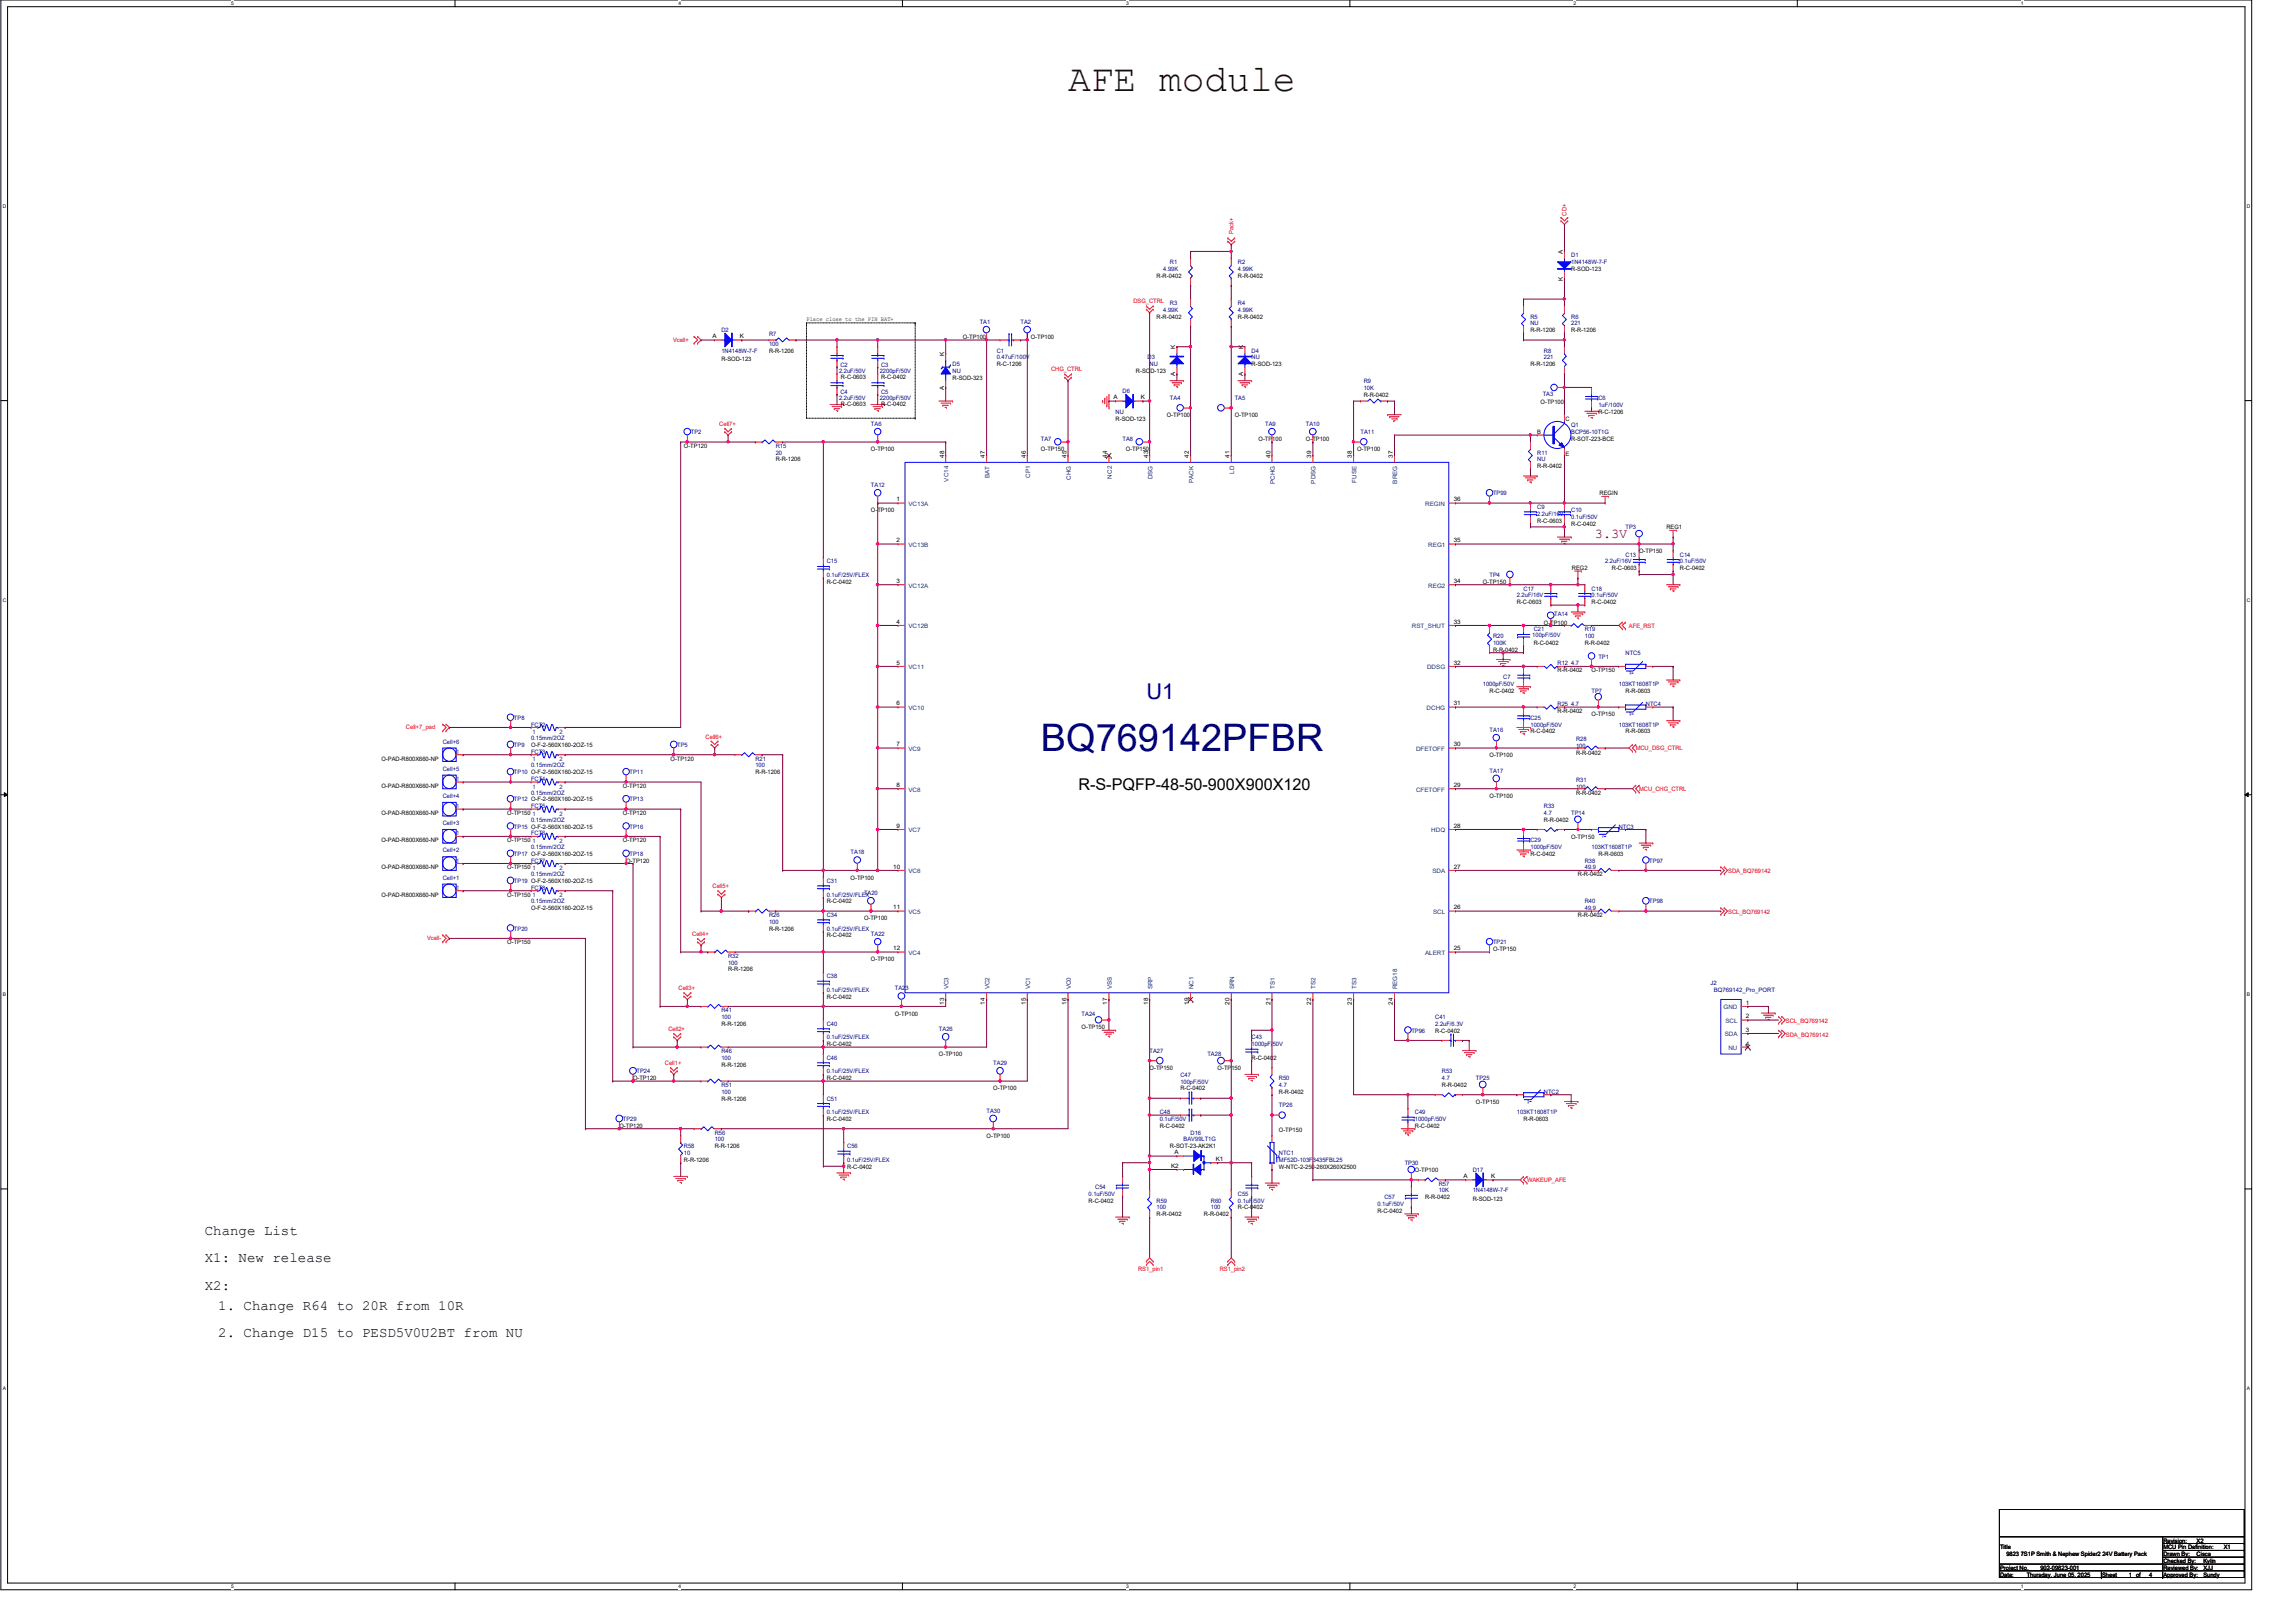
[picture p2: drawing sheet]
<svg xmlns="http://www.w3.org/2000/svg" width="420mm" height="297mm" viewBox="0 0 420 297" stroke-linecap="round" stroke-linejoin="round" font-family="sans-serif">
<defs><g id="words">
<text font-size="6.9" fill="#400000" x="195.5" y="16.7">AFE module</text>
<text font-size="6.9" fill="#000080" x="190.6" y="137.5">BQ769142PFBR</text>
<text font-size="4" fill="#000080" x="209.9" y="128">U1</text>
<text font-size="3" x="197.4" y="144.5">R-S-PQFP-48-50-900X900X120</text>
<g font-size="2.6">
<text x="37.5" y="226.1">Change List</text>
<text x="37.5" y="231.1">X1: New release</text>
<text x="37.5" y="236.1">X2:</text>
<text x="40" y="239.8">1. Change R64 to 20R from 10R</text>
<text x="40" y="244.8">2. Change D15 to PESD5V0U2BT from NU</text>
</g>
<text font-size="2.5" fill="#800000" x="292" y="98.4">3.3V</text>
<g font-size="1.2" fill="#00f">
<text x="298.6" y="122.9" transform="rotate(180 298.6 122.9)">t</text>
<text x="298.6" y="130.3" transform="rotate(180 298.6 130.3)">t</text>
<text x="293.6" y="152.7" transform="rotate(180 293.6 152.7)">t</text>
<text x="279.9" y="201.3" transform="rotate(180 279.9 201.3)">t</text>
<text x="233.7" y="211.8" transform="rotate(90 233.7 211.8)">t</text>
</g>
<g font-size="1.1" fill="#f00">
<text x="286.8" y="39.5" transform="rotate(-90 286.8 39.5)">CD+</text>
<text x="225.8" y="42.8" transform="rotate(-90 225.8 42.8)">Pack+</text>
<text x="207.5" y="55.5">DSG_CTRL</text>
<text x="123.2" y="62.7">Vcell+</text>
<text x="192.4" y="68">CHG_CTRL</text>
<text x="131.7" y="78">Cell7+</text>
<text x="298.2" y="114.9">AFE_RST</text>
<text x="74.3" y="133.5">Cell+7_pad</text>
<text x="129.2" y="135.2">Cell6+</text>
<text x="299.5" y="137.3">MCU_DSG_CTRL</text>
<text x="300.1" y="144.8">MCU_CHG_CTRL</text>
<text x="316.4" y="159.9">SDA_BQ769142</text>
<text x="130.5" y="162.6">Cell5+</text>
<text x="316.4" y="167.3">SCL_BQ769142</text>
<text x="78.2" y="172">Vcell-</text>
<text x="126.7" y="171.3">Cell4+</text>
<text x="124.2" y="181.3">Cell3+</text>
<text x="122.4" y="188.7">Cell2+</text>
<text x="327" y="187.2">SCL_BQ769142</text>
<text x="327" y="189.7">SDA_BQ769142</text>
<text x="121.7" y="194.9">Cell1+</text>
<text x="279.6" y="216.4">WAKEUP_AFE</text>
<text x="208.4" y="232.5">RS1_pin1</text>
<text x="223.3" y="232.5">RS1_pin2</text>
</g>
<g font-size="1.1">
<text x="286.1" y="46.4" transform="rotate(-90 286.1 46.4)">A</text>
<text x="211.7" y="50.8">R-R-0402</text>
<text x="226.6" y="50.8">R-R-0402</text>
<text x="286.1" y="51.4" transform="rotate(-90 286.1 51.4)">K</text>
<text x="287.6" y="49.6">R-SOD-123</text>
<text x="147.6" y="58.8">Place close to the PIN BAT+</text>
<text x="211.7" y="58.3">R-R-0402</text>
<text x="226.6" y="58.3">R-R-0402</text>
<text x="130.4" y="61.9">A</text>
<text x="135.5" y="61.9">K</text>
<text x="140.8" y="64.5">R-R-1206</text>
<text x="172.8" y="65.1" transform="rotate(-90 172.8 65.1)">K</text>
<text x="176.3" y="62">O-TP100</text>
<text x="188.7" y="62">O-TP100</text>
<text x="215.2" y="63.8" transform="rotate(-90 215.2 63.8)">K</text>
<text x="227.6" y="63.8" transform="rotate(-90 227.6 63.8)">K</text>
<text x="280.2" y="60.8">R-R-1206</text>
<text x="287.6" y="60.8">R-R-1206</text>
<text x="132.1" y="66.1">R-SOD-123</text>
<text x="154" y="69.4">R-C-0603</text>
<text x="161.3" y="69.4">R-C-0402</text>
<text x="172.8" y="71.3" transform="rotate(-90 172.8 71.3)">A</text>
<text x="174.4" y="69.5">R-SOD-323</text>
<text x="182.5" y="67">R-C-1206</text>
<text x="208" y="68.2">R-SOD-123</text>
<text x="215.2" y="68.8" transform="rotate(-90 215.2 68.8)">A</text>
<text x="227.6" y="68.8" transform="rotate(-90 227.6 68.8)">A</text>
<text x="229.1" y="67">R-SOD-123</text>
<text x="280.2" y="67">R-R-1206</text>
<text x="154" y="74.3">R-C-0603</text>
<text x="161.3" y="74.3">R-C-0402</text>
<text x="203.9" y="73.1">A</text>
<text x="204.2" y="77">R-SOD-123</text>
<text x="208.9" y="73.1">K</text>
<text x="213.6" y="76.3">O-TP100</text>
<text x="226" y="76.3">O-TP100</text>
<text x="249.7" y="72.6">R-R-0402</text>
<text x="282.1" y="73.9">O-TP100</text>
<text x="286.6" y="77">C</text>
<text x="292.6" y="75.7">R-C-1206</text>
<text x="125.2" y="82">O-TP120</text>
<text x="159.5" y="82.5">O-TP100</text>
<text x="172.8" y="83.7" transform="rotate(-90 172.8 83.7)">48</text>
<text x="180.3" y="83.7" transform="rotate(-90 180.3 83.7)">47</text>
<text x="187.8" y="83.7" transform="rotate(-90 187.8 83.7)">46</text>
<text x="190.6" y="82.5">O-TP150</text>
<text x="195.2" y="83.7" transform="rotate(-90 195.2 83.7)">45</text>
<text x="202.7" y="83.7" transform="rotate(-90 202.7 83.7)">44</text>
<text x="206.1" y="82.5">O-TP150</text>
<text x="210.2" y="83.7" transform="rotate(-90 210.2 83.7)">43</text>
<text x="217.7" y="83.7" transform="rotate(-90 217.7 83.7)">42</text>
<text x="225.1" y="83.7" transform="rotate(-90 225.1 83.7)">41</text>
<text x="230.4" y="80.7">O-TP100</text>
<text x="232.6" y="83.7" transform="rotate(-90 232.6 83.7)">40</text>
<text x="239.1" y="80.7">O-TP100</text>
<text x="240.1" y="83.7" transform="rotate(-90 240.1 83.7)">39</text>
<text x="247.5" y="83.7" transform="rotate(-90 247.5 83.7)">38</text>
<text x="248.4" y="82.5">O-TP100</text>
<text x="255" y="83.7" transform="rotate(-90 255 83.7)">37</text>
<text x="281.4" y="79.5">B</text>
<text x="286.6" y="83.4">E</text>
<text x="287.6" y="80.7">R-SOT-223-BCE</text>
<text x="142" y="84.4">R-R-1206</text>
<text x="281.4" y="85.7">R-R-0402</text>
<text x="159.5" y="93.8">O-TP100</text>
<text x="164.2" y="91.8">1</text>
<text x="266.1" y="91.8">36</text>
<text x="281.4" y="95.6">R-C-0603</text>
<text x="292.9" y="90.6">REGIN</text>
<text x="164.2" y="99.3">2</text>
<text x="266.1" y="99.3">35</text>
<text x="287.6" y="96.3">R-C-0402</text>
<text x="300.1" y="101.2">O-TP150</text>
<text x="305.1" y="96.9">REG1</text>
<text x="151.4" y="106.8">R-C-0402</text>
<text x="164.2" y="106.7">3</text>
<text x="266.1" y="106.7">34</text>
<text x="271.5" y="106.8">O-TP150</text>
<text x="287.8" y="104.4">REG2</text>
<text x="295.1" y="104.4">R-C-0603</text>
<text x="307.5" y="104.4">R-C-0402</text>
<text x="277.7" y="110.6">R-C-0603</text>
<text x="291.4" y="110.6">R-C-0402</text>
<text x="164.2" y="114.2">4</text>
<text x="266.1" y="114.2">33</text>
<text x="273.3" y="119.3">R-R-0402</text>
<text x="280.8" y="118">R-C-0402</text>
<text x="282.6" y="114.3">O-TP100</text>
<text x="290.1" y="118">R-R-0402</text>
<text x="164.2" y="121.7">5</text>
<text x="266.1" y="121.7">32</text>
<text x="285.1" y="123">R-R-0402</text>
<text x="291.4" y="123">O-TP150</text>
<text x="164.2" y="129.1">6</text>
<text x="266.1" y="129.1">31</text>
<text x="272.7" y="126.7">R-C-0402</text>
<text x="285.1" y="130.5">R-R-0402</text>
<text x="291.4" y="131.1">O-TP150</text>
<text x="297.6" y="126.7">R-R-0603</text>
<text x="97.2" y="136.7">O-F-2-560X160-2OZ-15</text>
<text x="164.2" y="136.6">7</text>
<text x="266.1" y="136.6">30</text>
<text x="280.2" y="134.2">R-C-0402</text>
<text x="297.6" y="134.2">R-R-0603</text>
<text x="69.8" y="139.2">O-PAD-R800X660-NP</text>
<text x="122.8" y="139.2">O-TP120</text>
<text x="138.3" y="141.7">R-R-1206</text>
<text x="272.7" y="138.6">O-TP100</text>
<text x="288.5" y="138.1">R-R-0402</text>
<text x="69.8" y="144.2">O-PAD-R800X660-NP</text>
<text x="69.8" y="149.1">O-PAD-R800X660-NP</text>
<text x="92.9" y="149.1">O-TP150</text>
<text x="114" y="144.2">O-TP120</text>
<text x="114" y="149.1">O-TP120</text>
<text x="164.2" y="144.1">8</text>
<text x="266.1" y="144.1">29</text>
<text x="272.7" y="146">O-TP100</text>
<text x="288.5" y="145.5">R-R-0402</text>
<text x="69.8" y="154.1">O-PAD-R800X660-NP</text>
<text x="92.9" y="154.1">O-TP150</text>
<text x="114" y="154.1">O-TP120</text>
<text x="164.2" y="151.5">9</text>
<text x="266.1" y="151.5">28</text>
<text x="282.6" y="150.4">R-R-0402</text>
<text x="287.6" y="153.5">O-TP150</text>
<text x="69.8" y="159.1">O-PAD-R800X660-NP</text>
<text x="92.9" y="159.1">O-TP150</text>
<text x="114.6" y="157.9">O-TP120</text>
<text x="155.7" y="161">O-TP100</text>
<text x="163.5" y="159">10</text>
<text x="266.1" y="159">27</text>
<text x="280.2" y="156.6">R-C-0402</text>
<text x="288.9" y="160.4">R-R-0402</text>
<text x="292.6" y="156.6">R-R-0603</text>
<text x="69.8" y="164.1">O-PAD-R800X660-NP</text>
<text x="92.9" y="164.1">O-TP150</text>
<text x="97.2" y="166.6">O-F-2-560X160-2OZ-15</text>
<text x="151.4" y="165.3">R-C-0402</text>
<text x="163.5" y="166.5">11</text>
<text x="266.1" y="166.5">26</text>
<text x="288.9" y="167.8">R-R-0402</text>
<text x="92.9" y="172.8">O-TP150</text>
<text x="140.8" y="170.3">R-R-1206</text>
<text x="151.4" y="171.5">R-C-0402</text>
<text x="158.2" y="168.4">O-TP100</text>
<text x="163.5" y="173.9">12</text>
<text x="266.1" y="173.9">25</text>
<text x="133.3" y="177.8">R-R-1206</text>
<text x="159.5" y="175.9">O-TP100</text>
<text x="273.3" y="174">O-TP150</text>
<text x="151.4" y="182.8">R-C-0402</text>
<text x="163.8" y="185.9">O-TP100</text>
<text x="172.8" y="183.9" transform="rotate(-90 172.8 183.9)">13</text>
<text x="180.3" y="183.9" transform="rotate(-90 180.3 183.9)">14</text>
<text x="187.8" y="183.9" transform="rotate(-90 187.8 183.9)">15</text>
<text x="195.2" y="183.9" transform="rotate(-90 195.2 183.9)">16</text>
<text x="202.7" y="183.9" transform="rotate(-90 202.7 183.9)">17</text>
<text x="210.2" y="183.9" transform="rotate(-90 210.2 183.9)">18</text>
<text x="217.7" y="183.9" transform="rotate(-90 217.7 183.9)">19</text>
<text x="225.1" y="183.9" transform="rotate(-90 225.1 183.9)">20</text>
<text x="232.6" y="183.9" transform="rotate(-90 232.6 183.9)">21</text>
<text x="240.1" y="183.9" transform="rotate(-90 240.1 183.9)">22</text>
<text x="247.5" y="183.9" transform="rotate(-90 247.5 183.9)">23</text>
<text x="255" y="183.9" transform="rotate(-90 255 183.9)">24</text>
<text x="319.6" y="183.9">1</text>
<text x="132.1" y="187.7">R-R-1206</text>
<text x="151.4" y="191.5">R-C-0402</text>
<text x="198" y="188.3">O-TP150</text>
<text x="262.8" y="189">R-C-0402</text>
<text x="319.6" y="186.4">2</text>
<text x="319.6" y="188.8">3</text>
<text x="319.6" y="191.3">4</text>
<text x="115.9" y="197.7">O-TP120</text>
<text x="132.1" y="195.2">R-R-1206</text>
<text x="151.4" y="197.7">R-C-0402</text>
<text x="171.9" y="193.3">O-TP100</text>
<text x="210.5" y="195.8">O-TP150</text>
<text x="222.9" y="195.8">O-TP150</text>
<text x="229.1" y="194">R-C-0402</text>
<text x="132.1" y="201.4">R-R-1206</text>
<text x="181.9" y="199.6">O-TP100</text>
<text x="216.1" y="199.6">R-C-0402</text>
<text x="234.1" y="200.2">R-R-0402</text>
<text x="264" y="198.9">R-R-0402</text>
<text x="270.2" y="202.1">O-TP150</text>
<text x="113.4" y="206.4">O-TP120</text>
<text x="151.4" y="205.1">R-C-0402</text>
<text x="180.6" y="208.3">O-TP100</text>
<text x="212.3" y="206.4">R-C-0402</text>
<text x="234.1" y="207.3">O-TP150</text>
<text x="259" y="206.4">R-C-0402</text>
<text x="278.9" y="205.1">R-R-0603</text>
<text x="125.2" y="212.6">R-R-1206</text>
<text x="130.8" y="210.1">R-R-1206</text>
<text x="155.1" y="213.9">R-C-0402</text>
<text x="214.2" y="210.1">R-SOT-23-AK2K1</text>
<text x="214.4" y="213.7">K2</text>
<text x="215" y="211.3">A</text>
<text x="222.6" y="212.5">K1</text>
<text x="234.1" y="213.9">W-NTC-2-250-260X260X2500</text>
<text x="259" y="214.5">O-TP100</text>
<text x="268" y="215.6">A</text>
<text x="273" y="215.6">K</text>
<text x="199.3" y="220.1">R-C-0402</text>
<text x="226.6" y="221.3">R-C-0402</text>
<text x="252.2" y="222">R-C-0402</text>
<text x="260.9" y="219.5">R-R-0402</text>
<text x="269.6" y="219.8">R-SOD-123</text>
<text x="211.7" y="222.6">R-R-0402</text>
<text x="220.4" y="222.6">R-R-0402</text>
<text x="366.2" y="283.5">Title</text>
<text x="366.2" y="287.3">Project No.</text>
<text x="367.3" y="284.8">9823 7S1P Smith &amp; Nephew Spider2 24V Battery Pack</text>
<text x="373.5" y="287.3">902-09823-001</text>
<text x="396.1" y="283.5">MCU Pin Definition:</text>
<text x="396.1" y="287.3">Reviewed By:</text>
<text x="396.1" y="282.3">Revision:</text>
<text x="396.1" y="284.8">Drawn By:</text>
<text x="396.1" y="286">Checked By:</text>
<text x="402.2" y="282.3">X2</text>
<text x="402.2" y="284.8">Cisca</text>
<text x="403.4" y="287.3">XJJ</text>
<text x="403.4" y="286">Kylin</text>
<text x="407.1" y="283.5">X1</text>
<text x="366.2" y="288.5">Date:</text>
<text x="371" y="288.5">Thursday, June 05, 2025</text>
<text x="384.8" y="288.5">Sheet</text>
<text x="389.7" y="288.5">1 of</text>
<text x="393.4" y="288.5">4</text>
<text x="396.1" y="288.5">Approved By:</text>
<text x="403.4" y="288.5">Sundy</text>
</g>
<g font-size="1.1" fill="#000080">
<text x="287.6" y="47.1">D1</text>
<text x="213" y="49.6">4.99K</text>
<text x="214.2" y="48.3">R1</text>
<text x="226.6" y="48.3">R2</text>
<text x="226.6" y="49.6">4.99K</text>
<text x="287.6" y="48.3">1N4148W-7-F</text>
<text x="179.4" y="59.3">TA1</text>
<text x="186.8" y="59.3">TA2</text>
<text x="213" y="57.1">4.99K</text>
<text x="214.2" y="55.8">R3</text>
<text x="226.6" y="55.8">R4</text>
<text x="226.6" y="57.1">4.99K</text>
<text x="280.2" y="58.3">R5</text>
<text x="280.2" y="59.5">NU</text>
<text x="287.6" y="58.3">R6</text>
<text x="287.6" y="59.5">221</text>
<text x="132.1" y="60.8">D2</text>
<text x="132.1" y="64.5">1N4148W-7-F</text>
<text x="140.8" y="61.4">R7</text>
<text x="140.8" y="63.3">100</text>
<text x="182.5" y="64.5">C1</text>
<text x="182.5" y="65.7">0.47uF/100V</text>
<text x="210.1" y="65.7">D3</text>
<text x="229.1" y="64.5">D4</text>
<text x="229.1" y="65.7">NU</text>
<text x="282.6" y="64.5">R8</text>
<text x="282.6" y="65.7">221</text>
<text x="153.6" y="68.2">2.2uF/50V</text>
<text x="153.9" y="67.1">C2</text>
<text x="161.1" y="68.2">2200pF/50V</text>
<text x="161.3" y="67.1">C3</text>
<text x="174.4" y="67">D5</text>
<text x="174.4" y="68.2">NU</text>
<text x="205.5" y="72">D6</text>
<text x="210.5" y="67">NU</text>
<text x="249.7" y="70.1">R9</text>
<text x="249.7" y="71.4">10K</text>
<text x="153.6" y="73.2">2.2uF/50V</text>
<text x="153.9" y="72.1">C4</text>
<text x="159.5" y="78">TA6</text>
<text x="161.1" y="73.2">2200pF/50V</text>
<text x="161.3" y="72.1">C5</text>
<text x="204.2" y="75.7">NU</text>
<text x="214.2" y="73.2">TA4</text>
<text x="226" y="73.2">TA5</text>
<text x="231.6" y="78">TA9</text>
<text x="239.1" y="78">TA10</text>
<text x="282.4" y="72.5">TA3</text>
<text x="292.6" y="73.2">C6</text>
<text x="292.6" y="74.5">1uF/100V</text>
<text x="126.5" y="79.5">TP2</text>
<text x="142" y="82">R15</text>
<text x="142" y="83.2">20</text>
<text x="190.6" y="80.7">TA7</text>
<text x="205.5" y="80.7">TA8</text>
<text x="249.1" y="79.5">TA11</text>
<text x="281.4" y="83.2">R11</text>
<text x="287.6" y="78.2">Q1</text>
<text x="287.6" y="79.5">BCP56-10T1G</text>
<text x="159.5" y="89.2">TA12</text>
<text x="281.4" y="84.4">NU</text>
<text x="273.3" y="90.6">TP99</text>
<text x="281.4" y="93.1">C9</text>
<text x="281.4" y="94.4">2.2uF/16V</text>
<text x="287.6" y="93.8">C10</text>
<text x="287.6" y="95">0.1uF/50V</text>
<text x="297.6" y="96.9">TP3</text>
<text x="297.6" y="101.9">C13</text>
<text x="307.5" y="101.9">C14</text>
<text x="151.4" y="103.1">C15</text>
<text x="151.4" y="105.6">0.1uF/25V/FLEX</text>
<text x="272.7" y="105.6">TP4</text>
<text x="293.9" y="103.1">2.2uF/16V</text>
<text x="307.5" y="103.1">0.1uF/50V</text>
<text x="277.7" y="109.3">2.2uF/16V</text>
<text x="278.9" y="108.1">C17</text>
<text x="284.6" y="112.8">TA14</text>
<text x="291.4" y="108.1">C18</text>
<text x="291.4" y="109.3">0.1uF/50V</text>
<text x="273.3" y="116.8">R20</text>
<text x="273.3" y="118">100K</text>
<text x="280.5" y="116.7">100pF/50V</text>
<text x="290.1" y="115.5">R19</text>
<text x="290.1" y="116.8">100</text>
<text x="297.6" y="119.9">NTC5</text>
<text x="271.5" y="125.5">1000pF/50V</text>
<text x="275.2" y="124.2">C7</text>
<text x="285.1" y="121.8">R12 4.7</text>
<text x="292.6" y="120.5">TP1</text>
<text x="296.4" y="125.5">103KT1608T1P</text>
<text x="94.1" y="131.7">TP8</text>
<text x="280.2" y="131.7">C25</text>
<text x="285.1" y="129.2">R25 4.7</text>
<text x="291.4" y="126.7">TP7</text>
<text x="301.3" y="129.2">NTC4</text>
<text x="81.1" y="136.1">Cell+6</text>
<text x="94.1" y="136.7">TP9</text>
<text x="97.2" y="138">FCT3</text>
<text x="97.2" y="133">FCT2</text>
<text x="97.2" y="135.5">0.15mm/2OZ</text>
<text x="124" y="136.7">TP5</text>
<text x="272.7" y="134">TA16</text>
<text x="280.2" y="133">1000pF/50V</text>
<text x="288.5" y="135.6">R28</text>
<text x="288.5" y="136.8">100</text>
<text x="296.4" y="133">103KT1608T1P</text>
<text x="81.1" y="141.1">Cell+5</text>
<text x="94.1" y="141.7">TP10 O-F-2-560X160-2OZ-15</text>
<text x="97.2" y="140.4">0.15mm/2OZ</text>
<text x="97.2" y="142.9">FCT4</text>
<text x="115.3" y="141.7">TP11</text>
<text x="138.3" y="139.2">R21</text>
<text x="138.3" y="140.4">100</text>
<text x="272.7" y="141.4">TA17</text>
<text x="288.5" y="143">R31</text>
<text x="81.1" y="146">Cell+4</text>
<text x="94.1" y="146.6">TP12 O-F-2-560X160-2OZ-15</text>
<text x="97.2" y="147.9">FCT5</text>
<text x="97.2" y="145.4">0.15mm/2OZ</text>
<text x="115.3" y="146.6">TP13</text>
<text x="282.6" y="147.9">R33</text>
<text x="282.6" y="149.1">4.7</text>
<text x="287.6" y="149.1">TP14</text>
<text x="288.5" y="144.3">100</text>
<text x="81.1" y="151">Cell+3</text>
<text x="81.1" y="156">Cell+2</text>
<text x="94.1" y="151.6">TP15 O-F-2-560X160-2OZ-15</text>
<text x="97.2" y="150.4">0.15mm/2OZ</text>
<text x="97.2" y="152.9">FCT6</text>
<text x="97.2" y="155.4">0.15mm/2OZ</text>
<text x="115.3" y="151.6">TP16</text>
<text x="280.2" y="154.1">C29</text>
<text x="280.2" y="155.4">1000pF/50V</text>
<text x="291.4" y="155.4">103KT1608T1P</text>
<text x="296.4" y="151.6">NTC3</text>
<text x="81.1" y="161">Cell+1</text>
<text x="94.1" y="161.6">TP19 O-F-2-560X160-2OZ-15</text>
<text x="94.1" y="156.6">TP17 O-F-2-560X160-2OZ-15</text>
<text x="97.2" y="157.9">FCT7</text>
<text x="97.2" y="160.4">0.15mm/2OZ</text>
<text x="115.3" y="156.6">TP18</text>
<text x="151.4" y="161.6">C31</text>
<text x="155.7" y="156.4">TA18</text>
<text x="290.1" y="157.9">R38</text>
<text x="290.1" y="159.1">49.9</text>
<text x="302" y="157.9">TP97</text>
<text x="97.2" y="162.9">FCT8</text>
<text x="97.2" y="165.3">0.15mm/2OZ</text>
<text x="140.8" y="167.8">R26</text>
<text x="151.4" y="164.1">0.1uF/25V/FLEX</text>
<text x="151.4" y="167.8">C34</text>
<text x="158.2" y="163.8">TA20</text>
<text x="290.1" y="165.3">R40</text>
<text x="290.1" y="166.6">49.9</text>
<text x="302" y="165.3">TP98</text>
<text x="94.1" y="170.3">TP20</text>
<text x="140.8" y="169.1">100</text>
<text x="151.4" y="170.3">0.1uF/25V/FLEX</text>
<text x="159.5" y="171.3">TA22</text>
<text x="273.3" y="172.8">TP21</text>
<text x="133.3" y="175.3">R32</text>
<text x="133.3" y="176.5">100</text>
<text x="151.4" y="179">C38</text>
<text x="132.1" y="185.3">R41</text>
<text x="151.4" y="181.5">0.1uF/25V/FLEX</text>
<text x="163.8" y="181.3">TA23</text>
<text x="198" y="185.9">TA24</text>
<text x="313.2" y="180.3">J2</text>
<text x="313.8" y="181.5">BQ769142_Pro_PORT</text>
<text x="132.1" y="186.5">100</text>
<text x="151.4" y="187.7">C40</text>
<text x="151.4" y="190.2">0.1uF/25V/FLEX</text>
<text x="171.9" y="188.7">TA26</text>
<text x="229.1" y="190.2">C43</text>
<text x="229.1" y="191.5">1000pF/50V</text>
<text x="258.4" y="189">TP96</text>
<text x="262.8" y="186.5">C41</text>
<text x="262.8" y="187.7">2.2uF/6.3V</text>
<text x="116.5" y="196.4">TP24</text>
<text x="132.1" y="192.7">R46</text>
<text x="132.1" y="194">100</text>
<text x="151.4" y="194">C46</text>
<text x="151.4" y="196.4">0.1uF/25V/FLEX</text>
<text x="181.9" y="194.9">TA29</text>
<text x="210.5" y="192.7">TA27</text>
<text x="216.1" y="197.1">C47</text>
<text x="221.1" y="193.3">TA28</text>
<text x="234.1" y="197.7">R50</text>
<text x="264" y="196.4">R53</text>
<text x="264" y="197.7">4.7</text>
<text x="270.2" y="197.7">TP25</text>
<text x="132.1" y="198.9">R51</text>
<text x="132.1" y="200.2">100</text>
<text x="151.4" y="201.4">C51</text>
<text x="151.4" y="203.9">0.1uF/25V/FLEX</text>
<text x="180.6" y="203.7">TA30</text>
<text x="212.3" y="203.9">C48</text>
<text x="216.1" y="198.3">100pF/50V</text>
<text x="234.1" y="202.6">TP26</text>
<text x="234.1" y="198.9">4.7</text>
<text x="259" y="203.9">C49</text>
<text x="277.7" y="203.9">103KT1608T1P</text>
<text x="282.6" y="200.2">NTC2</text>
<text x="114" y="205.1">TP29</text>
<text x="130.8" y="207.6">R56</text>
<text x="130.8" y="208.9">100</text>
<text x="212.3" y="205.1">0.1uF/50V</text>
<text x="216.7" y="208.9">BAV99LT1G</text>
<text x="218" y="207.6">D16</text>
<text x="259" y="205.1">1000pF/50V</text>
<text x="125.2" y="210.1">R58</text>
<text x="125.2" y="211.4">10</text>
<text x="155.1" y="210.1">C56</text>
<text x="155.1" y="212.6">0.1uF/25V/FLEX</text>
<text x="234.1" y="211.4">NTC1</text>
<text x="234.1" y="212.6">MF52D-103F3435FBL25</text>
<text x="257.2" y="213.2">TP30</text>
<text x="269.6" y="214.5">D17</text>
<text x="199.3" y="218.9">0.1uF/50V</text>
<text x="200.5" y="217.6">C54</text>
<text x="211.7" y="220.1">R59</text>
<text x="211.7" y="221.3">100</text>
<text x="221.7" y="220.1">R60</text>
<text x="221.7" y="221.3">100</text>
<text x="226.6" y="218.9">C55</text>
<text x="226.6" y="220.1">0.1uF/50V</text>
<text x="252.2" y="220.7">0.1uF/50V</text>
<text x="253.4" y="219.5">C57</text>
<text x="263.4" y="217">R57</text>
<text x="263.4" y="218.2">10K</text>
<text x="269.6" y="218.2">1N4148W-7-F</text>
</g>
<g font-size="1.1" fill="#004080">
<text x="173.6" y="88.1" transform="rotate(-90 173.6 88.1)">VC14</text>
<text x="181.1" y="87.5" transform="rotate(-90 181.1 87.5)">BAT</text>
<text x="188.6" y="87.5" transform="rotate(-90 188.6 87.5)">CP1</text>
<text x="196" y="87.8" transform="rotate(-90 196 87.8)">CHG</text>
<text x="203.5" y="87.6" transform="rotate(-90 203.5 87.6)">NC2</text>
<text x="211" y="87.8" transform="rotate(-90 211 87.8)">DSG</text>
<text x="218.5" y="88.4" transform="rotate(-90 218.5 88.4)">PACK</text>
<text x="225.9" y="86.7" transform="rotate(-90 225.9 86.7)">LD</text>
<text x="233.4" y="88.6" transform="rotate(-90 233.4 88.6)">PCHG</text>
<text x="240.9" y="88.5" transform="rotate(-90 240.9 88.5)">PDSG</text>
<text x="248.3" y="88.3" transform="rotate(-90 248.3 88.3)">FUSE</text>
<text x="255.8" y="88.5" transform="rotate(-90 255.8 88.5)">BREG</text>
<text x="166.3" y="92.6">VC13A</text>
<text x="260.9" y="92.6">REGIN</text>
<text x="166.3" y="100.1">VC13B</text>
<text x="261.5" y="100.1">REG1</text>
<text x="166.3" y="107.6">VC12A</text>
<text x="261.5" y="107.6">REG2</text>
<text x="166.3" y="115">VC12B</text>
<text x="258.5" y="115">RST_SHUT</text>
<text x="166.3" y="122.5">VC11</text>
<text x="261.3" y="122.5">DDSG</text>
<text x="166.3" y="130">VC10</text>
<text x="261.2" y="130">DCHG</text>
<text x="83.5" y="138">1</text>
<text x="97.5" y="134.3">1</text>
<text x="102.4" y="134.3">2</text>
<text x="166.3" y="137.5">VC9</text>
<text x="259.2" y="137.5">DFETOFF</text>
<text x="83.5" y="142.9">1</text>
<text x="97.5" y="139.3">1</text>
<text x="102.4" y="139.3">2</text>
<text x="83.5" y="147.9">1</text>
<text x="97.5" y="149.3">1</text>
<text x="97.5" y="144.3">1</text>
<text x="102.4" y="149.3">2</text>
<text x="102.4" y="144.3">2</text>
<text x="166.3" y="144.9">VC8</text>
<text x="259.2" y="144.9">CFETOFF</text>
<text x="83.5" y="152.9">1</text>
<text x="97.5" y="154.3">1</text>
<text x="102.4" y="154.3">2</text>
<text x="166.3" y="152.4">VC7</text>
<text x="262" y="152.4">HDQ</text>
<text x="83.5" y="157.9">1</text>
<text x="97.5" y="159.2">1</text>
<text x="102.4" y="159.2">2</text>
<text x="166.3" y="159.9">VC6</text>
<text x="262.2" y="159.9">SDA</text>
<text x="83.5" y="162.9">1</text>
<text x="97.5" y="164.2">1</text>
<text x="102.4" y="164.2">2</text>
<text x="166.3" y="167.3">VC5</text>
<text x="262.4" y="167.3">SCL</text>
<text x="166.3" y="174.8">VC4</text>
<text x="260.9" y="174.8">ALERT</text>
<text x="173.6" y="181.1" transform="rotate(-90 173.6 181.1)">VC3</text>
<text x="181.1" y="181.1" transform="rotate(-90 181.1 181.1)">VC2</text>
<text x="188.6" y="181.1" transform="rotate(-90 188.6 181.1)">VC1</text>
<text x="196" y="181.1" transform="rotate(-90 196 181.1)">VC0</text>
<text x="203.5" y="181.1" transform="rotate(-90 203.5 181.1)">VSS</text>
<text x="211" y="181.1" transform="rotate(-90 211 181.1)">SRP</text>
<text x="218.5" y="181.1" transform="rotate(-90 218.5 181.1)">NC1</text>
<text x="225.9" y="181.1" transform="rotate(-90 225.9 181.1)">SRN</text>
<text x="233.4" y="181.1" transform="rotate(-90 233.4 181.1)">TS1</text>
<text x="240.9" y="181.1" transform="rotate(-90 240.9 181.1)">TS2</text>
<text x="248.3" y="181.1" transform="rotate(-90 248.3 181.1)">TS3</text>
<text x="255.8" y="181.1" transform="rotate(-90 255.8 181.1)">REG18</text>
<text x="315.5" y="184.7">GND</text>
<text x="315.8" y="189.7">SDA</text>
<text x="315.9" y="187.2">SCL</text>
<text x="316.4" y="192.2">NU</text>
</g>
<text font-size="1.1" fill="#0000a0" x="280.8" y="115.5">C21</text>
<g font-size=".9">
<text x="42.3" y=".9">5</text>
<text x="124.2" y=".9">4</text>
<text x="206.2" y=".9">3</text>
<text x="288.1" y=".9">2</text>
<text x="370" y=".9">1</text>
<text x=".5" y="38.1">D</text>
<text x="411.3" y="38.1">D</text>
<text x=".5" y="110.2">C</text>
<text x="411.3" y="110.2">C</text>
<text x=".5" y="182.3">B</text>
<text x="411.3" y="182.3">B</text>
<text x=".5" y="254.4">A</text>
<text x="411.3" y="254.4">A</text>
<text x="42.3" y="290.7">5</text>
<text x="124.2" y="290.7">4</text>
<text x="206.2" y="290.7">3</text>
<text x="288.1" y="290.7">2</text>
<text x="370" y="290.7">1</text>
</g>
</g></defs>
<path d="M.2 0h412v291h-412zM1.4 1.2h409.6v288.5h-409.6z" fill="none" stroke="#000" stroke-width=".18"/>
<g fill="#fff">
<path d="M42.3 .1h.5v1h-.5z"/>
<path d="M42.3 289.9h.5v1h-.5z"/>
</g>
<path d="M83.3 0v1.2M83.3 289.7v1.3" fill="none" stroke="#000" stroke-width=".18"/>
<g fill="#fff">
<path d="M124.2 .1h.5v1h-.5z"/>
<path d="M124.2 289.9h.5v1h-.5z"/>
</g>
<path d="M165.2 0v1.2M165.2 289.7v1.3" fill="none" stroke="#000" stroke-width=".18"/>
<g fill="#fff">
<path d="M206.2 .1h.5v1h-.5z"/>
<path d="M206.2 289.9h.5v1h-.5z"/>
</g>
<path d="M247.1 0v1.2M247.1 289.7v1.3" fill="none" stroke="#000" stroke-width=".18"/>
<g fill="#fff">
<path d="M288.1 .1h.5v1h-.5z"/>
<path d="M288.1 289.9h.5v1h-.5z"/>
</g>
<path d="M329 0v1.2M329 289.7v1.3" fill="none" stroke="#000" stroke-width=".18"/>
<g fill="#fff">
<path d="M370 .1h.5v1h-.5z"/>
<path d="M370 289.9h.5v1h-.5z"/>
<path d="M.5 37.3h.6v1h-.6z"/>
<path d="M411.3 37.3h.7v1h-.7z"/>
<path d="M.5 109.3h.6v1.1h-.6z"/>
<path d="M411.3 109.3h.7v1.1h-.7z"/>
</g>
<path d="M.2 73.3h1.2M411 73.3h1.2" fill="none" stroke="#000" stroke-width=".18"/>
<g fill="#fff">
<path d="M.5 181.5h.6v1h-.6z"/>
<path d="M411.3 181.5h.6v1h-.6z"/>
</g>
<path d="M.2 145.5h1.2M.8 145.1l.6 .4-.6 .3zM411 145.5l.6-.4v.7zM411 145.5h1.2" fill="none" stroke="#000" stroke-width=".18"/>
<path d="M.8 145.1l.6 .4-.6 .3zM411 145.5l.6-.4v.7z" fill="#000"/>
<g fill="#fff">
<path d="M.5 253.6h.5v1h-.5z"/>
<path d="M411.3 253.6h.6v1h-.6z"/>
</g>
<g fill="none" stroke="#000" stroke-width=".18">
<path d="M.2 217.6h1.2M411 217.6h1.2M366 276.3h44.9v12.4h-44.9zM366 281.3h44.9M366 286.3h44.9M366 287.5h44.9M384.7 288.7h.1M384.7 287.5v1.2M395.9 288.7h.1M395.9 285h15M395.9 281.3v7.4M395.9 282.5h15"/>
<path d="M395.9 283.8h15M410.9 281.3h.1M410.9 285h.1M410.9 286.3h.1M410.9 282.5h.1M410.9 283.8h.1M410.9 287.5h.1"/>
</g>
<path d="M147.6 59.1h.1M147.6 59.1h19.9M167.5 59.1h.1M147.6 76.5v-17.4M147.6 76.5h19.9M167.5 76.5v-17.4M167.5 76.5h.1" fill="none" stroke="#000" stroke-width=".18" stroke-dasharray=".2 .2 0 .2"/>
<g fill="none" stroke="#f00" stroke-width=".18">
<path d="M285.8 39.8h.1M285.8 39.8l.6 .6 .6-.6M287 39.8h.1M209.9 56.6h.1M209.9 56h.1M209.9 56.6l.6 .6 .6-.6M209.9 56l.6 .6 .6-.6M211.1 56.6h.1M211.1 56h.1M224.8 44.2h.1M224.8 43.6h.1M224.8 44.2l.6 .6 .6-.6"/>
<path d="M224.8 43.6l.6 .6 .6-.6M226 44.2h.1M226 43.6h.1M285.8 40.4h.1M285.8 40.4l.6 .7 .6-.7M287 40.4h.1M127.1 62.8h.1M127.1 61.6h.1M127.1 61.6l.6 .6-.6 .6M127.7 61.6h.1M127.7 62.8h.1M127.7 61.6l.6 .6-.6 .6"/>
<path d="M132.7 79h.1M132.7 78.4h.1M132.7 79l.6 .6 .6-.6M132.7 78.4l.6 .6 .6-.6M133.9 79h.1M133.9 78.4h.1M152 74h2.5M152.3 74.4h1.8M152.7 74.8h.1M152.7 74.8h1M153.1 75.1h.3M153.4 75.1h.1"/>
<path d="M154.1 74.4h.1M154.5 74h.1M159.5 74h2.5M159.8 74.4h1.8M160.2 74.8h.1M160.2 74.8h1M160.6 75.1h.2M160.8 75.1h.1M161.6 74.4h.1M162 74h.1M171.9 73.4h2.5M172.3 73.8h1.7"/>
<path d="M172.6 74.2h.1M172.6 74.2h1M173 74.5h.3M173.3 74.5h.1M174 73.8h.1M174.4 73.4h.1M194.9 69h.1M194.9 68.5h.1M194.9 69l.6 .7 .7-.7M194.9 68.5l.6 .5 .7-.5M196.2 69h.1M196.2 68.5h.1"/>
<path d="M201.9 73.5h.1M201.9 73.3v.2M202.3 72.9h.1M202.3 72.9v1M202.6 74.3h.1M202.6 72.6v1.7M203 74.7h.1M203 72.2v2.5M214.2 69.7h2.5M214.6 70.1h1.7M215 70.4h.1M215 70.4h1"/>
<path d="M215.3 70.8h.3M215.6 70.8h.1M216.3 70.1h.1M216.7 69.7h.1M216.7 74.7h1.3M218 74.7h.1M226.6 69.7h2.5M227 70.1h1.8M227.4 70.4h.1M227.4 70.4h1M227.8 70.8h.2M228 70.8h.1"/>
<path d="M228.8 70.1h.1M229.1 69.7h.1M254 75.9h.1M254 75.9h2.5M254.4 76.3h.1M254.4 76.3h1.7M254.8 76.7h1M255.2 77h.1M255.2 77h.2M255.8 76.7h.1M290.1 75.3h2.5M290.5 75.6h1.8"/>
<path d="M290.9 76h.1M290.9 76h1M291.2 76.4h.3M291.5 76.4h.1M292.3 75.6h.1M292.6 75.3h.1M194.3 80.9h1.2M195.5 80.9h.1M278.9 87.1h2.5M279.3 87.5h1.7M279.7 87.8h.1M279.7 87.8h1"/>
<path d="M280.1 88.2h.2M280.3 88.2h.1M281 87.5h.1M281.4 87.1h.1M285.1 98.3h2.5M285.5 98.7h1.8M285.9 99.1h.1M285.9 99.1h1M286.3 99.4h.2M286.5 99.4h.1M287.3 98.7h.1M287.6 98.3h.1"/>
<path d="M293.2 90.8h1.3M293.9 92.1h.1M293.9 90.8v1.3M294.5 90.8h.1M305.7 97.1h1.2M306.3 98.3h.1M306.3 97.1v1.2M306.9 97.1h.1M287.6 112h2.5M288 112.4h1.8M288.3 104.5h1.2M288.4 112.7h.1"/>
<path d="M288.4 112.7h1M288.7 113.1h.3M288.9 105.8h.1M288.9 104.5v1.3M289 113.1h.1M289.5 104.5h.1M289.8 112.4h.1M290.1 112h.1M297 115.1h.1M297 113.9h.1M297 113.9l-.6 .6 .6 .6M297.6 113.9h.1"/>
<path d="M297.6 115.1h.1M297.6 113.9l-.6 .6 .6 .6M305.1 107h2.4M305.4 107.4h1.8M305.8 107.8h.1M305.8 107.8h1M306.2 108.1h.2M306.4 108.1h.1M307.2 107.4h.1M307.5 107h.1M81.1 132.5h.1M81.1 133.8h.1"/>
<path d="M81.1 132.5l.5 .6-.5 .7M81.6 133.8h.1M81.6 132.5h.1M81.6 132.5l.7 .6-.7 .7M130.2 136.3h.1M130.2 135.6h.1M130.2 136.3l.6 .6 .6-.6M130.2 135.6l.6 .7 .6-.7M131.4 136.3h.1M131.4 135.6h.1M274 120.7h2.4M274.3 121.1h1.8"/>
<path d="M274.7 121.5h.1M274.7 121.5h1M275.1 121.8h.2M275.3 121.8h.1M276.1 121.1h.1M276.4 120.7h.1M277.7 133.1h2.5M277.7 125.7h2.5M278.1 133.5h1.7M278.1 126.1h1.7M278.4 133.9h.1M278.4 126.4h.1"/>
<path d="M278.4 133.9h1M278.4 126.4h1M278.8 134.3h.2M278.8 126.8h.2M279 134.3h.1M279 126.8h.1M279.8 133.5h.1M279.8 126.1h.1M280.2 133.1h.1M280.2 125.7h.1M298.9 137.5h.1M298.9 136.3h.1"/>
<path d="M298.9 136.3l-.7 .6 .7 .6M299.5 136.3h.1M299.5 137.5h.1M299.5 136.3l-.6 .6 .6 .6M305.1 124.5h2.4M305.1 131.9h2.4M305.4 124.8h1.8M305.4 132.3h1.8M305.8 125.2h.1M305.8 132.7h.1M305.8 125.2h1M305.8 132.7h1"/>
<path d="M306.2 125.6h.2M306.2 133h.2M306.4 125.6h.1M306.4 133h.1M307.2 124.8h.1M307.2 132.3h.1M307.5 124.5h.1M307.5 131.9h.1M277.7 155.6h2.5M278.1 155.9h1.7M278.4 156.3h.1M278.4 156.3h1"/>
<path d="M278.8 156.7h.2M279 156.7h.1M279.8 155.9h.1M280.2 155.6h.1M299.5 145h.1M299.5 143.7h.1M299.5 143.7l-.6 .7 .6 .6M300.1 143.7h.1M300.1 145h.1M300.1 154.3h2.5M300.1 143.7l-.6 .7 .6 .6M300.5 154.7h1.7"/>
<path d="M300.9 155.1h.1M300.9 155.1h.9M301.2 155.4h.2M301.4 155.4h.1M302.2 154.7h.1M302.6 154.3h.1M315 158.7h.1M315 159.9h.1M315 158.7l.7 .6-.7 .6M315.7 158.7h.1M315.7 159.9h.1M315.7 158.7l.6 .6-.6 .6"/>
<path d="M81.1 172.4h.1M81.1 171.1h.1M81.1 171.1l.5 .6-.5 .7M81.6 171.1h.1M81.6 172.4h.1M81.6 171.1l.7 .6-.7 .7M127.7 172.4h.1M127.7 171.7h.1M127.7 172.4l.6 .6 .7-.6M127.7 171.7l.6 .7 .7-.7M129 172.4h.1M129 171.7h.1"/>
<path d="M131.4 163.7h.1M131.4 163h.1M131.4 163.7l.7 .6 .6-.6M131.4 163l.7 .7 .6-.7M132.7 163.7h.1M132.7 163h.1M315 166.2h.1M315 167.4h.1M315 166.2l.7 .6-.7 .6M315.7 166.2h.1M315.7 167.4h.1M315.7 166.2l.6 .6-.6 .6"/>
<path d="M122.8 196h.1M122.8 195.4h.1M122.8 196l.5 .6 .7-.6M122.8 195.4l.5 .6 .7-.6M123.3 189.8h.1M123.3 189.1h.1M123.3 189.8l.7 .6 .6-.6M123.3 189.1l.7 .7 .6-.7M124 196h.1M124 195.4h.1M124.6 189.8h.1M124.6 189.1h.1"/>
<path d="M125.2 182.3h.1M125.2 181.7h.1M125.2 182.3l.6 .6 .7-.6M125.2 181.7l.6 .6 .7-.6M126.5 182.3h.1M126.5 181.7h.1M201.7 188.6h2.5M202.1 188.9h1.8M202.5 189.3h.1M202.5 189.3h1M202.9 189.7h.2M203.1 189.7h.1"/>
<path d="M203.9 188.9h.1M204.2 188.6h.1M227.9 196.6h2.5M228.3 197h1.7M228.6 197.4h.1M228.6 197.4h1M229 197.7h.3M229.3 197.7h.1M230 197h.1M230.4 196.6h.1M267.7 192.3h2.5M268.1 192.7h1.8"/>
<path d="M268.5 193h.1M268.5 193h1M268.8 193.4h.3M269.1 193.4h.1M269.9 192.7h.1M270.2 192.3h.1M322.5 185.4h2.5M322.9 185.8h1.7M323.2 186.2h.1M323.2 186.2h1M323.6 186.6h.3M323.9 186.6h.1"/>
<path d="M324.6 185.8h.1M325 185.4h.1M325.6 186.1h.1M325.6 187.3h.1M325.6 188.6h.1M325.6 189.8h.1M325.6 186.1l.6 .6-.6 .6M325.6 188.6l.6 .5-.6 .7M326.2 186.1h.1M326.2 187.3h.1M326.2 188.6h.1M326.2 189.8h.1"/>
<path d="M326.2 186.1l.6 .6-.6 .6M326.2 188.6l.6 .5-.6 .7M123.3 215.3h2.5M123.7 215.7h1.8M124.1 216h.1M124.1 216h1M124.5 216.4h.2M124.7 216.4h.1M125.5 215.7h.1M125.8 215.3h.1M153.2 214.7h2.5M153.6 215.1h1.8"/>
<path d="M154 215.4h.1M154 215.4h1M154.3 215.8h.3M154.6 215.8h.1M155.4 215.1h.1M155.7 214.7h.1M231.6 216.5h2.5M232 216.9h1.8M232.4 217.3h.1M232.4 217.3h1M232.7 217.7h.3M233 217.7h.1"/>
<path d="M233.8 216.9h.1M234.1 216.5h.1M256.5 206.6h2.5M256.9 207h1.7M257.3 207.3h.1M257.3 207.3h1M257.6 207.7h.3M257.9 207.7h.1M258.6 207h.1M259 206.6h.1M278.9 216.5h.1M278.9 215.3h.1"/>
<path d="M278.9 215.3l-.6 .6 .6 .6M279.6 215.3h.1M279.6 216.5h.1M279.6 215.3l-.7 .6 .7 .6M286.4 201.6h2.5M286.8 202h1.7M287.1 202.4h.1M287.1 202.4h1.1M287.5 202.7h.3M287.8 202.7h.1M288.5 202h.1M288.9 201.6h.1"/>
<path d="M204.2 222.8h2.5M204.6 223.1h1.8M205 223.5h.1M205 223.5h1M205.4 223.9h.2M205.6 223.9h.1M206.4 223.1h.1M206.7 222.8h.1M209.9 230.8h.1M209.9 231.5h.1M209.9 230.8l.6-.5 .6 .5M209.9 231.5l.6-.7 .6 .7"/>
<path d="M211.1 230.8h.1M211.1 231.5h.1M224.8 230.8h.1M224.8 231.5h.1M224.8 230.8l.6-.5 .6 .5M224.8 231.5l.6-.7 .6 .7M226 230.8h.1M226 231.5h.1M227.9 222.8h2.5M228.3 223.1h1.7M228.6 223.5h.1M228.6 223.5h1"/>
<path d="M229 223.9h.3M229.3 223.9h.1M230 223.1h.1M230.4 222.8h.1M257.2 222.2h2.5M257.5 222.5h1.8M257.9 222.9h.1M257.9 222.9h1M258.3 223.3h.2M258.5 223.3h.1M259.3 222.5h.1M259.7 222.2h.1"/>
</g>
<g fill="none" stroke="#00f" stroke-width=".18">
<path d="M271.5 214.7h.1v2.5h-.1zM271.5 214.7v2.5"/>
<circle cx="216.1" cy="74.6" r=".59"/>
<circle cx="193.7" cy="80.9" r=".59"/>
</g>
<path d="M270.2 214.7l1.3 1.2-1.3 1.3z" fill="#00f"/>
<g fill="none" stroke="#00f" stroke-width=".18">
<path d="M207.4 72.2h.1v2.5h-.1zM207.4 72.2v2.5M250.3 73.4l.5-.4 .7 .8 .8-.8 .5 .4M252.8 73.4h.1M165.7 84.6h99.5v97.1h-99.5zM287.6 114.5l.6-.4 .7 .8 .7-.8 .5 .4M287.6 114.5h.1M297.6 121.6h.1M297.6 122.3h.1M297.6 121.6v.7M297.6 121.6h3.7M298.7 123.2h.3"/>
<path d="M300.7 121.1l-1.7 1.7h-1.3M301.3 121.6h.1M301.3 121.6v.7h-3.7M292.6 166.8l.5-.4 .8 .7 .7-.7 .5 .4M292.6 166.8h.1M228 192.5h2.3M228 192h2.3M229.1 192.9h.1M229.1 192h.1M229.1 191.6v.4M229.1 192.5v.4M230.3 192.5h.1"/>
<path d="M230.3 192h.1M257.3 219.3h.1M257.3 218.8h.1M257.3 219.3h2.2M257.3 218.8h2.2M258.4 219.7h.1M258.4 218.8h.1M258.4 218.4v.4M258.4 219.3v.4M264 200.4l.5 .3 .7-.7 .8 .7 .5-.3M266.5 200.4h.1M269.6 215.9h.6"/>
<path d="M270.2 214.7l1.3 1.2-1.3 1.3zM270.2 215.9h.1M271.6 215.9h.1M271.6 215.9h.5"/>
<circle cx="180.6" cy="60.3" r=".59"/>
<circle cx="300.1" cy="97.7" r=".61"/>
<circle cx="93.5" cy="131.3" r=".59"/>
<circle cx="173.1" cy="189.7" r=".6"/>
<circle cx="212.3" cy="194.1" r=".6"/>
<circle cx="113.4" cy="204.7" r=".62"/>
</g>
<g fill="none" stroke="#f00" stroke-width=".18">
<path d="M180.6 62.2h.1M180.6 61v1.2M249.1 73.4h.1M249.1 73.4h1.2M252.8 73.4h1.2M254 73.4h.1M164.4 92.1h.1M164.4 99.6h.1M164.4 92.1h1.3M164.4 99.6h1.3M173.1 83.4h.1M173.1 83.4v1.2"/>
<path d="M180.6 83.4h.1M180.6 83.4v1.2M188.1 83.4h.1M188.1 83.4v1.2M195.5 83.4h.1M195.5 83.4v1.2M203 83.4h.1M203 83.4v1.2M210.5 83.4h.1M210.5 83.4v1.2M218 83.4h.1M218 83.4v1.2"/>
<path d="M225.4 83.4h.1M225.4 83.4v1.2M232.9 83.4h.1M232.9 83.4v1.2M240.4 83.4h.1M240.4 83.4v1.2M247.8 83.4h.1M247.8 83.4v1.2M255.3 83.4h.1M255.3 83.4v1.2M265.2 92.1h1.3M265.2 99.6h1.3"/>
<path d="M266.5 92.1h.1M266.5 99.6h.1M300.1 99.6h.1M300.1 98.3v1.3M164.4 107h.1M164.4 114.5h.1M164.4 114.5h1.3M164.4 107h1.3M265.2 114.5h1.3M265.2 107h1.3M266.5 114.5h.1M266.5 107h.1"/>
<path d="M286.4 114.5h.1M286.4 114.5h1.2M290.1 114.5h1.3M291.4 114.5h.1M93.5 133.1h.1M93.5 131.9v1.2M164.4 122h.1M164.4 129.4h.1M164.4 136.9h.1M164.4 122h1.3M164.4 129.4h1.3M164.4 136.9h1.3"/>
<path d="M265.2 122h1.3M265.2 129.4h1.3M265.2 136.9h1.3M266.5 122h.1M266.5 129.4h.1M266.5 136.9h.1M296.4 122h.1M296.4 122h1.2M301.3 122h1.3M302.6 122h.1M164.4 144.4h.1M164.4 151.8h.1"/>
<path d="M164.4 159.3h.1M164.4 144.4h1.3M164.4 151.8h1.3M164.4 159.3h1.3M265.2 144.4h1.3M265.2 151.8h1.3M265.2 159.3h1.3M266.5 144.4h.1M266.5 151.8h.1M266.5 159.3h.1M164.4 166.8h.1M164.4 174.2h.1"/>
<path d="M164.4 166.8h1.3M164.4 174.2h1.3M265.2 166.8h1.3M265.2 174.2h1.3M266.5 166.8h.1M266.5 174.2h.1M291.4 166.8h.1M291.4 166.8h1.2M295.1 166.8h1.3M296.4 166.8h.1M173.1 191.6h.1M173.1 182.9h.1"/>
<path d="M173.1 181.7v1.2M173.1 190.4v1.2M180.6 182.9h.1M180.6 181.7v1.2M188.1 182.9h.1M188.1 181.7v1.2M195.5 182.9h.1M195.5 181.7v1.2M203 182.9h.1M203 181.7v1.2M210.5 194.1h.1M210.5 182.9h.1"/>
<path d="M210.5 194.1h1.2M210.5 181.7v1.2M218 182.9h.1M218 181.7v1.2M225.4 182.9h.1M225.4 181.7v1.2M229.1 190.4h.1M229.1 194.1h.1M229.1 190.4v1.2M229.1 192.9v1.2M232.9 182.9h.1M232.9 181.7v1.2"/>
<path d="M240.4 182.9h.1M240.4 181.7v1.2M247.8 182.9h.1M247.8 181.7v1.2M255.3 182.9h.1M255.3 181.7v1.2M113.4 206.6h.1M113.4 205.4v1.2M258.4 217.2h.1M258.4 217.2v1.2M258.4 219.7v1.2M262.8 200.4h.1"/>
<path d="M262.8 200.4h1.2M266.5 200.4h1.2M267.7 200.4h.1M268.3 215.9h.1M268.3 215.9h1.3M272.1 215.9h1.2M273.3 215.9h.1M258.4 220.9h.1"/>
</g>
<path d="M202.6 83.8h.1M202.6 83l.8 .8M203.4 83l-.8 .8M203.4 83.8h.1M217.5 183.3h.1M217.6 182.5l.8 .8M218.3 182.5l-.8 .8M218.4 183.3h.1" fill="none" stroke="#804000" stroke-width=".18"/>
<path d="M206.1 72.2l1.3 1.2-1.3 1.3z" fill="#00f"/>
<g fill="none" stroke="#00f" stroke-width=".18">
<path d="M205.5 73.4h.6M206.1 72.2l1.3 1.2-1.3 1.3zM206.1 73.4h.1M207.5 73.4h.1M207.5 73.4h.5M290.3 73h2.2M290.3 72.6h2.2M291.4 73.4h.1M291.4 72.6h.1M291.4 72.2v.4M291.4 73v.4M292.5 73h.1"/>
<path d="M292.5 72.6h.1M272.7 115.7l-.4 .5 .8 .8-.8 .7 .4 .5M272.7 118.2h.1M282.8 109.1h2.2M282.8 108.6h2.2M283.9 109.5h.1M283.9 108.6h.1M283.9 108.2v.4M283.9 109.1v.4M285 109.1h.1M285 108.6h.1M289 109.1h2.2"/>
<path d="M289 108.6h2.2M290.1 109.5h.1M290.1 108.6h.1M290.1 108.2v.4M290.1 109.1v.4M291.2 109.1h.1M291.2 108.6h.1M297.6 129h.1M297.6 129.8h.1M297.6 129v.8M297.6 129h3.7M298.7 130.7h.3"/>
<path d="M300.7 128.6l-1.7 1.7h-1.3M301.3 129h.1M301.3 129v.8h-3.7M277.8 153.9h2.3M277.8 153.5h2.3M278.9 154.3h.1M278.9 153.5h.1M278.9 153.1v.4M278.9 153.9v.4M280.1 153.9h.1M280.1 153.5h.1M292.6 159.3l.5-.4 .8 .8 .7-.8 .5 .4"/>
<path d="M292.6 159.3h.1M130.8 174.2l.5-.3 .8 .7 .7-.7 .5 .3M130.8 174.2h.1M149.6 162.6h2.2M149.6 162.1h2.2M150.7 163h.1M150.7 162.1h.1M150.7 161.8v.3M150.7 162.6v.4M151.8 162.6h.1M151.8 162.1h.1M129.6 191.6l.5-.3 .7 .7 .8-.7 .5 .3"/>
<path d="M129.6 191.6h.1M129.6 184.2l.5-.4 .7 .8 .8-.8 .5 .4M129.6 184.2h.1M149.6 202.5h2.2M149.6 202h2.2M150.7 202.9h.1M150.7 202h.1M150.7 201.6v.4M150.7 202.5v.4M151.8 202.5h.1M151.8 202h.1M216.7 211.6h3.7"/>
<path d="M217.3 204.1h.4M217.7 204.1h.1M217.7 203h.1M217.7 203v2.2M218.2 203h.1M218.2 204.1h.4M218.2 203v2.2M218.6 204.1h.1M220 211.6h.1M220.4 211.6h.1M220.4 214h.1M220.4 211.6v2.4"/>
<path d="M232 209.7l1.8 1.8v1.2M232.5 212.8h.1M232.5 209.1h.1M232.5 212.8h.7M232.5 209.1h.7v3.7M232.5 209.1v3.7M233.2 212.8h.1M234.1 211.5v.2"/>
<circle cx="160.7" cy="90.2" r=".6"/>
<circle cx="276.4" cy="105.1" r=".6"/>
<circle cx="93.5" cy="151.2" r=".59"/>
<circle cx="114.6" cy="141.2" r=".59"/>
<circle cx="114.6" cy="156.2" r=".59"/>
<circle cx="288.9" cy="149.9" r=".59"/>
<circle cx="93.5" cy="161.1" r=".6"/>
<circle cx="115.9" cy="196" r=".62"/>
<circle cx="165" cy="182.3" r=".61"/>
<circle cx="181.8" cy="204.7" r=".62"/>
</g>
<g fill="none" stroke="#f00" stroke-width=".18">
<path d="M204.2 73.4h.1M204.2 73.4h1.3M208 73.4h1.2M209.2 73.4h.1M291.4 70.9h.1M291.4 74.7h.1M291.4 70.9v1.3M291.4 73.4v1.3M160.7 92.1h.1M160.7 90.8v1.3M272.7 119.5h.1M272.7 114.5h.1"/>
<path d="M272.7 114.5v1.2M272.7 118.2v1.3M276.4 107h.1M276.4 105.8v1.2M283.9 107h.1M283.9 110.7h.1M283.9 107v1.2M283.9 109.5v1.2M290.1 107h.1M290.1 110.7h.1M290.1 107v1.2M290.1 109.5v1.2"/>
<path d="M296.4 129.4h.1M296.4 129.4h1.2M301.3 129.4h1.3M302.6 129.4h.1M93.5 153.1h.1M93.5 151.8v1.3M114.6 158h.1M114.6 143.1h.1M114.6 141.9v1.2M114.6 156.8v1.2M278.9 151.8h.1M278.9 155.6h.1"/>
<path d="M278.9 151.8v1.3M278.9 154.3v1.3M288.9 151.8h.1M288.9 150.6v1.2M291.4 159.3h.1M291.4 159.3h1.2M295.1 159.3h1.3M296.4 159.3h.1M93.5 163h.1M93.5 161.8v1.2M129.6 174.2h.1M129.6 174.2h1.2"/>
<path d="M133.3 174.2h1.3M134.6 174.2h.1M150.7 160.5h.1M150.7 164.3h.1M150.7 160.5v1.3M150.7 163v1.3M115.9 197.9h.1M115.9 196.6v1.3M128.3 191.6h.1M128.3 184.2h.1M128.3 191.6h1.3M128.3 184.2h1.3"/>
<path d="M132.1 191.6h1.2M132.1 184.2h1.2M133.3 191.6h.1M133.3 184.2h.1M165 184.2h.1M165 182.9v1.3M150.7 200.4h.1M150.7 204.1h.1M150.7 200.4v1.2M150.7 202.9v1.2M181.9 206.6h.1M181.9 205.4v1.2"/>
<path d="M216.1 204.1h.1M216.1 204.1h1.2M218.6 204.1h1.2M219.8 204.1h.1M232.9 207.8h.1M232.9 214h.1M232.9 207.8v1.3M232.9 212.8v1.2"/>
</g>
<path d="M218.6 214l1.2-.9v2z" fill="#00f"/>
<path d="M218.6 214l1.2-.9v2z" fill="none" stroke="#00f" stroke-width=".18"/>
<path d="M218.4 213.1h.2v1.8h-.2z" fill-rule="evenodd" fill="#00f"/>
<path d="M216.7 214h.1M216.7 214h1.9M218.4 213.1h.2v1.8h-.2zM220 214h.1M220 214h.4M220.4 212.8h1.3M221.7 212.8h.1" fill="none" stroke="#00f" stroke-width=".18"/>
<path d="M218.6 210.6l1.2 1-1.2 1z" fill="#00f"/>
<path d="M218.6 210.6l1.2 1-1.2 1z" fill="none" stroke="#00f" stroke-width=".18"/>
<path d="M219.8 210.6h.2v1.8h-.2z" fill-rule="evenodd" fill="#00f"/>
<path d="M219.8 210.6h.2v1.8h-.2z" fill="none" stroke="#00f" stroke-width=".18"/>
<path d="M220.3 212.6h.3v.3h-.3z" fill-rule="evenodd" fill="#00f"/>
<g fill="none" stroke="#00f" stroke-width=".18">
<path d="M218 56l.3 .5-.7 .7 .7 .8-.3 .5M218 58.5h.1M278.9 57.2l-.4 .5 .8 .8-.8 .7 .4 .5M278.9 59.7h.1M286.4 57.2l-.4 .5 .8 .8-.8 .7 .4 .5M286.4 59.7h.1M152.1 65.6h2.2M152.1 65.1h2.2M153.2 66h.1M153.2 65.1h.1M153.2 64.7v.4M153.2 65.6v.4"/>
<path d="M154.3 65.6h.1M154.3 65.1h.1M159.6 65.6h2.2M159.6 65.1h2.2M160.7 66h.1M160.7 65.1h.1M160.7 64.7v.4M160.7 65.6v.4M161.8 65.6h.1M161.8 65.1h.1M172.5 67.2h.1M172.5 67.2h1.3"/>
<path d="M172.5 67.2l-.2 .4M173.8 67.2h.1M279 94.2h2.3M279 93.7h2.3M280.2 94.6h.1M280.2 93.7h.1M280.2 93.3v.4M280.2 94.2v.4M281.3 94.2h.1M281.3 93.7h.1M285.3 94.2h2.2M285.3 93.7h2.2"/>
<path d="M286.4 94.6h.1M286.4 93.7h.1M286.4 93.3v.4M286.4 94.2v.4M287.5 94.2h.1M287.5 93.7h.1M277.8 116.1h.1M277.8 116.6h.1M277.8 116.1h2.3M277.8 116.6h2.3M278.9 115.7h.1M278.9 116.6h.1"/>
<path d="M278.9 115.7v.4M278.9 116.6v.4M98.5 138.1h.3l.3-.6 .5 1.2a1.12 1.12 0 0 0 .4-1l.1-.2 .5 1.2 .4-1.2 .5 1.2 .3-.6h.4M98.5 138.1h.1M102.2 138.1h.1M277.8 131.5h2.3M277.8 131h2.3M278.9 131.9h.1M278.9 131h.1M278.9 130.7v.3M278.9 131.5v.4M280.1 131.5h.1"/>
<path d="M280.1 131h.1M282.6 122l.6 .3 .7-.7 .7 .7 .5-.3M285.1 122h.1M98.5 158h.3l.3-.6 .5 1.2a1.19 1.19 0 0 0 .4-1l.1-.2 .5 1.2 .5-1.2 .4 1.2 .3-.6h.4M98.5 158h.1M98.5 148.1h.3l.3-.6 .5 1.2a1.19 1.19 0 0 0 .4-1.1l.1-.1 .5 1.2 .5-1.2 .4 1.2 .3-.6h.4M98.5 148.1h.1M102.2 158h.1M102.2 148.1h.1M290.1 144.4l.5-.4 .8 .7 .7-.7 .5 .4M290.1 144.4h.1M98.5 163h.3l.3-.6 .5 1.2a1.12 1.12 0 0 0 .4-1l.1-.2 .5 1.2 .4-1.2 .5 1.2 .3-.6h.4"/>
<path d="M98.5 163h.1M102.2 163h.1M129.6 197.9l.5-.4 .7 .7 .8-.7 .5 .4M129.6 197.9h.1M124.6 209.1l.4 .5-.8 .7 .8 .8-.4 .5M124.6 209.1h.1M128.3 206.6l.6-.4 .7 .8 .7-.8 .5 .4M128.3 206.6h.1M153.4 211.2h2.2M153.4 210.7h2.2M154.5 211.6h.1M154.5 210.7h.1"/>
<path d="M154.5 210.3v.4M154.5 211.2v.4M155.6 211.2h.1M155.6 210.7h.1M220.3 212.6h.3v.3h-.3z"/>
<circle cx="283.9" cy="112.6" r=".61"/>
<circle cx="291.4" cy="120.1" r=".59"/>
<circle cx="292.6" cy="127.5" r=".6"/>
<circle cx="93.5" cy="156.2" r=".59"/>
<circle cx="201.1" cy="186.6" r=".59"/>
<circle cx="234.7" cy="204.1" r=".59"/>
</g>
<g fill="none" stroke="#f00" stroke-width=".18">
<path d="M218 59.7h.1M218 54.7h.1M218 54.7v1.3M218 58.5v1.2M278.9 56h.1M278.9 56v1.2M278.9 59.7v1.3M286.4 56h.1M286.4 56v1.2M286.4 59.7v1.3M153.2 63.5h.1M153.2 67.2h.1"/>
<path d="M153.2 63.5v1.2M153.2 66v1.2M160.7 63.5h.1M160.7 67.2h.1M160.7 63.5v1.2M160.7 66v1.2M278.9 61h.1M286.4 61h.1M280.2 92.1h.1M280.2 95.8h.1M280.2 92.1v1.2M280.2 94.6v1.2"/>
<path d="M286.4 92.1h.1M286.4 95.8h.1M286.4 92.1v1.2M286.4 94.6v1.2M278.9 118.2h.1M278.9 114.5h.1M278.9 114.5v1.2M278.9 117v1.2M283.9 114.5h.1M283.9 113.2v1.3M97.2 138.1h.1M97.2 138.1h1.3"/>
<path d="M102.2 138.1h1.3M103.5 138.1h.1M278.9 129.4h.1M278.9 133.1h.1M278.9 129.4v1.3M278.9 131.9v1.2M281.4 122h.1M281.4 122h1.2M285.1 122h1.3M286.4 122h.1M291.4 122h.1M291.4 120.7v1.3"/>
<path d="M292.6 129.4h.1M292.6 128.2v1.2M93.5 158h.1M93.5 156.8v1.2M97.2 158h.1M97.2 148.1h.1M97.2 158h1.3M97.2 148.1h1.3M102.2 158h1.3M102.2 148.1h1.3M103.5 158h.1M103.5 148.1h.1"/>
<path d="M288.9 144.4h.1M288.9 144.4h1.2M292.6 144.4h1.3M293.9 144.4h.1M97.2 163h.1M97.2 163h1.3M102.2 163h1.3M103.5 163h.1M128.3 197.9h.1M128.3 197.9h1.3M132.1 197.9h1.2M133.3 197.9h.1"/>
<path d="M201.7 186.7h1.3M203 186.7h.1M124.6 207.8h.1M124.6 212.8h.1M124.6 207.8v1.3M124.6 211.6v1.2M127.1 206.6h.1M127.1 206.6h1.2M130.8 206.6h1.3M132.1 206.6h.1M154.5 209.1h.1M154.5 212.8h.1"/>
<path d="M154.5 209.1v1.2M154.5 211.6v1.2M215.5 214h.1M215.5 211.6h.1M215.5 214h1.2M215.5 211.6h1.2M221.7 212.8h1.2M222.9 212.8h.1M232.9 204.1h.1M232.9 204.1h1.2"/>
</g>
<path d="M173.1 67.2l.9 1.3h-1.7z" fill-rule="evenodd" fill="#00f"/>
<g fill="none" stroke="#00f" stroke-width=".18">
<path d="M225.4 56l-.4 .5 .8 .7-.8 .8 .4 .5M225.4 58.5h.1M173.1 67.2l.9 1.3h-1.7zM173.1 68.5h.1M173.1 66h.1M173.1 66v1.2M173.1 68.5v1.2M174 66.8h.1M174 66.8l-.2 .4M282.6 79.6h2M284.3 78h.3v3.2h-.3zM284.6 79.6h.1"/>
<path d="M286.4 77.1v.4l-1.8 1.9M284.6 80.1l1.1 1.1M285.7 81.2h.1M286.4 82.1h.1M286.4 81.9v.2M98.5 143.1h.3l.3-.6 .5 1.2 .4-1.2 .6 1.2 .4-1.2 .6 1.2 .2-.6h.4M98.5 143.1h.1M102.2 143.1h.1M282.6 151.8l.6 .4 .7-.7 .7 .7 .5-.4M285.1 151.8h.1"/>
<circle cx="271.4" cy="198.5" r=".62"/>
</g>
<g fill="none" stroke="#f00" stroke-width=".18">
<path d="M225.4 59.7h.1M225.4 54.7h.1M225.4 54.7v1.3M225.4 58.5v1.2M173.1 70.9h.1M173.1 64.7h.1M173.1 64.7v1.3M173.1 69.7v1.2M97.2 143.1h.1M97.2 143.1h1.3M102.2 143.1h1.3M103.5 143.1h.1"/>
<path d="M281.4 151.8h.1M281.4 151.8h1.2M285.1 151.8h1.3M286.4 151.8h.1M271.5 199.1v1.3M271.5 200.4h.1"/>
</g>
<path d="M284.4 78v3.2" fill="none" stroke="#00f" stroke-width=".25"/>
<path d="M285.4 81.5l.5-.5 .5 .9z" fill="#00f"/>
<g fill="none" stroke="#00f" stroke-width=".18">
<path d="M133.9 61h.2v2.5h-.2zM134 61v2.5M285.4 81.5l.5-.5 .5 .9z"/>
<circle cx="285.1" cy="79.6" r="2.48"/>
<circle cx="93.5" cy="169.8" r=".59"/>
<circle cx="272.7" cy="172.3" r=".59"/>
<circle cx="301.3" cy="164.9" r=".6"/>
</g>
<path d="M281.4 79.6h.1M281.4 79.6h1.2M286.4 75.9h.1M286.4 75.9v1.2M286.4 83.4h.1M286.4 82.1v1.3M93.5 171.7h.1M93.5 170.5v1.2M272.7 174.2h.1M272.7 173v1.2M301.3 166.8h.1M301.3 165.5v1.3" fill="none" stroke="#f00" stroke-width=".18"/>
<path d="M132.7 61l1.2 1.2-1.2 1.3z" fill="#00f"/>
<g fill="none" stroke="#00f" stroke-width=".18">
<path d="M132.1 62.2h.6M132.7 61l1.2 1.2-1.2 1.3zM132.7 62.2h.1M134.1 62.2h.1M134.1 62.2h.5M214.2 65.2h2.5v.1h-2.5zM214.2 65.3h2.5M149.6 195h2.2M149.6 194.5h2.2M150.7 195.4h.1M150.7 194.5h.1M150.7 194.1v.4"/>
<path d="M150.7 195v.4M151.8 195h.1M151.8 194.5h.1M256.7 205h2.2M256.7 204.5h2.2M257.8 205.4h.1M257.8 204.5h.1M257.8 204.1v.4M257.8 205v.4M258.9 205h.1M258.9 204.5h.1"/>
<circle cx="284.5" cy="70.9" r=".59"/>
<circle cx="93.5" cy="141.2" r=".59"/>
<circle cx="160.7" cy="172.3" r=".59"/>
</g>
<g fill="none" stroke="#f00" stroke-width=".18">
<path d="M130.8 62.2h.1M130.8 62.2h1.3M134.6 62.2h1.2M135.8 62.2h.1M285.1 70.9h1.3M286.4 70.9h.1M93.5 143.1h.1M93.5 141.9v1.2M160.7 174.2h.1M160.7 173v1.2M150.7 192.9h.1M150.7 196.6h.1"/>
<path d="M150.7 192.9v1.2M150.7 195.4v1.2M257.8 202.9h.1M257.8 206.6h.1M257.8 202.9v1.2M257.8 205.4v1.2"/>
</g>
<path d="M214.2 66.6l1.3-1.3 1.2 1.3z" fill="#00f"/>
<g fill="none" stroke="#00f" stroke-width=".18">
<path d="M214.2 66.6l1.3-1.3 1.2 1.3zM215.5 65.2h.1M215.5 66.6h.1M215.5 64.7v.5M215.5 66.6v.6M226.6 65.2h2.5v.1h-2.5zM226.6 65.3h2.5M280.2 82.1l-.4 .5 .7 .8-.7 .7 .4 .5M280.2 84.6h.1M135.8 138.1l.5-.3 .8 .7 .7-.7 .5 .3M135.8 138.1h.1M292.6 151.5h.1"/>
<path d="M292.6 152.2h.1M292.6 151.5v.7M292.6 151.5h3.8M293.7 153.1h.3M295.7 151l-1.7 1.7h-1.2M296.4 151.5h.1M296.4 151.5v.7h-3.8M81.1 161.8h2.4v2.5h-2.4zM138.3 166.8l.5-.4 .7 .7 .8-.7 .5 .4M138.3 166.8h.1"/>
<circle cx="82.3" cy="163" r="1.21"/>
<circle cx="159.4" cy="164.9" r=".62"/>
</g>
<g fill="none" stroke="#f00" stroke-width=".18">
<path d="M215.5 68.5h.1M215.5 63.5h.1M215.5 63.5v1.2M215.5 67.2v1.3M280.2 85.9h.1M280.2 80.9h.1M280.2 80.9v1.2M280.2 84.6v1.3M134.6 138.1h.1M134.6 138.1h1.2M138.3 138.1h1.2M139.5 138.1h.1"/>
<path d="M291.4 151.8h.1M291.4 151.8h1.2M296.4 151.8h1.2M297.6 151.8h.1M83.5 163h1.3M84.8 163h.1M137.1 166.8h.1M137.1 166.8h1.2M140.8 166.8h1.2M142 166.8h.1M159.5 166.8h.1M159.5 165.5v1.3"/>
</g>
<path d="M226.6 66.6l1.3-1.3 1.2 1.3z" fill="#00f"/>
<g fill="none" stroke="#00f" stroke-width=".18">
<path d="M285.1 49.1h2.5v.2h-2.5zM285.1 49.2h2.5M142 62.2l.5-.4 .8 .8 .7-.8 .5 .4M142 62.2h.1M152.1 70.6h2.2M152.1 70.1h2.2M153.2 70.9h.1M153.2 70.1h.1M153.2 69.7v.4M153.2 70.6v.3M154.3 70.6h.1M154.3 70.1h.1"/>
<path d="M184.4 62.2h.3M184.7 62.2h.1M184.7 61.1h.1M184.7 61.1v2.2M185.2 61.1h.1M185.2 62.2h.4M185.2 61.1v2.2M185.6 62.2h.1M226.6 66.6l1.3-1.3 1.2 1.3zM227.9 65.2h.1M227.9 66.6h.1M227.9 64.7v.5"/>
<path d="M227.9 66.6v.6M286.4 64.7l.4 .5-.8 .8 .8 .7-.4 .5M286.4 67.2h.1M139.5 80.9l.5-.4 .8 .7 .7-.7 .5 .4M139.5 80.9h.1M149.6 104.1h2.2M149.6 103.7h2.2M150.7 104.5h.1M150.7 103.7h.1M150.7 103.3v.4M150.7 104.1v.4M151.8 104.1h.1"/>
<path d="M151.8 103.7h.1M299 102.9h2.2M299 102.4h2.2M300.1 103.3h.1M300.1 102.4h.1M300.1 102v.4M300.1 102.9v.4M301.2 102.9h.1M301.2 102.4h.1M305.2 102.9h2.2M305.2 102.4h2.2M306.3 103.3h.1"/>
<path d="M306.3 102.4h.1M306.3 102v.4M306.3 102.9v.4M307.4 102.9h.1M307.4 102.4h.1M81.1 136.9h2.4v2.5h-2.4zM98.5 133.1h.3l.3-.5 .5 1.1a1.19 1.19 0 0 0 .4-1l.1-.1 .5 1.1 .5-1.1 .4 1.1 .3-.6h.4M98.5 133.1h.1M102.2 133.1h.1M277.8 124.1h2.3M277.8 123.6h2.3M278.9 124.5h.1"/>
<path d="M278.9 123.6h.1M278.9 123.2v.4M278.9 124.1v.4M280.1 124.1h.1M280.1 123.6h.1M290.1 136.9l.5-.4 .8 .7 .7-.7 .5 .4M290.1 136.9h.1M81.1 141.9h2.4v2.5h-2.4zM81.1 146.9h2.4v2.5h-2.4zM98.5 153.1h.3l.3-.6 .5 1.2 .4-1.2 .6 1.2 .4-1.2 .6 1.2 .2-.6h.4M98.5 153.1h.1M102.2 153.1h.1"/>
<path d="M149.6 179.6h2.2M150.7 179.6h.1M150.7 179.2v.4M151.8 179.6h.1M149.6 180.1h2.2M149.6 188.8h2.2M149.6 188.3h2.2M150.7 180.5h.1M150.7 189.1h.1M150.7 188.3h.1M150.7 180.1v.4M150.7 187.9v.4"/>
<path d="M150.7 188.8v.3M151.8 180.1h.1M151.8 188.8h.1M151.8 188.3h.1M217.7 199.9h.1M217.7 199.9v2.2M218.2 199.9h.1M218.2 199.9v2.2M232.9 196.6l-.4 .5 .7 .8-.7 .7 .4 .5M232.9 199.1h.1M265.2 190.4h.4M265.6 190.4h.1"/>
<path d="M265.6 189.3h.1M265.6 189.3v2.2M266.1 189.3h.1M266.1 190.4h.4M266.1 189.3v2.2M266.5 190.4h.1M278.9 200h.1M278.9 200v.7M278.9 200h3.7M282.1 199.5l-1.8 1.8h-1.3M282.6 200h.1M282.6 200v.7h-3.7"/>
<path d="M315 182.9h3.8v10h-3.8zM204.4 217.4h.1M204.4 216.9h.1M204.4 217.4h2.2M204.4 216.9h2.2M205.5 217.8h.1M205.5 216.9h.1M205.5 216.5v.4M205.5 217.4v.4M210.5 219l-.4 .5 .8 .8-.8 .7 .4 .5M217.3 201h.4M217.7 201h.1"/>
<path d="M218.2 201h.4M218.6 201h.1M225.4 219l-.4 .5 .8 .8-.8 .7 .4 .5M228 217.4h2.3M228 216.9h2.3M229.1 217.8h.1M229.1 216.9h.1M229.1 216.5v.4M229.1 217.4v.4M230.3 217.4h.1M230.3 216.9h.1M278.9 200.7h.1"/>
<path d="M280.1 201.6h.2M210.5 221.5h.1M225.4 221.5h.1"/>
<circle cx="125.8" cy="79" r=".61"/>
<circle cx="249.7" cy="80.9" r=".59"/>
<circle cx="272.7" cy="90.2" r=".6"/>
<circle cx="82.3" cy="138.1" r="1.21"/>
<circle cx="93.5" cy="136.2" r=".6"/>
<circle cx="123.3" cy="136.2" r=".6"/>
<circle cx="273.9" cy="135" r=".59"/>
<circle cx="82.2" cy="143.1" r="1.22"/>
<circle cx="82.2" cy="148.1" r="1.22"/>
<circle cx="114.6" cy="146.2" r=".6"/>
<circle cx="273.9" cy="142.5" r=".6"/>
<circle cx="301.3" cy="157.4" r=".59"/>
</g>
<g fill="none" stroke="#f00" stroke-width=".18">
<path d="M125.8 79.6v1.3M140.8 62.2h.1M140.8 62.2h1.2M144.5 62.2h1.2M145.7 62.2h.1M153.2 68.5h.1M153.2 72.2h.1M153.2 68.5v1.2M153.2 70.9v1.3M183.1 62.2h.1M183.1 62.2h1.3M185.6 62.2h1.2"/>
<path d="M186.8 62.2h.1M227.9 68.5h.1M227.9 63.5h.1M227.9 63.5v1.2M227.9 67.2v1.3M286.4 68.5h.1M286.4 63.5h.1M286.4 63.5v1.2M286.4 67.2v1.3M125.8 80.9h.1M138.3 80.9h.1M138.3 80.9h1.2"/>
<path d="M142 80.9h1.3M143.3 80.9h.1M247.8 80.9h.1M247.8 80.9h1.3M272.7 92.1h.1M272.7 90.8v1.3M150.7 102h.1M150.7 105.8h.1M150.7 102v1.3M150.7 104.5v1.3M300.1 100.8h.1M300.1 104.5h.1"/>
<path d="M300.1 100.8v1.2M300.1 103.3v1.2M306.3 100.8h.1M306.3 104.5h.1M306.3 100.8v1.2M306.3 103.3v1.2M83.5 138.1h1.3M84.8 138.1h.1M93.5 138.1h.1M93.5 136.9v1.2M97.2 133.1h.1M97.2 133.1h1.3"/>
<path d="M102.2 133.1h1.3M103.5 133.1h.1M123.3 138.1h.1M123.3 136.9v1.2M274 136.9h.1M274 135.6v1.3M278.9 122h.1M278.9 125.7h.1M278.9 122v1.2M278.9 124.5v1.2M288.9 136.9h.1M288.9 136.9h1.2"/>
<path d="M292.6 136.9h1.3M293.9 136.9h.1M83.5 143.1h1.3M83.5 148.1h1.3M84.8 143.1h.1M84.8 148.1h.1M97.2 153.1h.1M97.2 153.1h1.3M102.2 153.1h1.3M103.5 153.1h.1M114.6 148.1h.1M114.6 146.9v1.2"/>
<path d="M274 144.4h.1M274 143.1v1.3M301.3 159.3h.1M301.3 158v1.3M150.7 178h.1M150.7 178v1.2M150.7 181.7h.1M150.7 186.7h.1M150.7 190.4h.1M150.7 180.5v1.2M150.7 186.7v1.2M150.7 189.1v1.3"/>
<path d="M232.9 195.4h.1M232.9 195.4v1.2M232.9 199.1v1.3M264 190.4h.1M264 190.4h1.2M266.5 190.4h1.2M267.7 190.4h.1M318.8 184.2h1.2M318.8 186.7h1.2M318.8 189.1h1.2M318.8 191.6h1.2M320 184.2h.1"/>
<path d="M320 186.7h.1M320 189.1h.1M320 191.6h.1M205.5 215.3h.1M205.5 219h.1M205.5 215.3v1.2M205.5 217.8v1.2M210.5 217.8h.1M210.5 217.8v1.2M216.1 201h.1M216.1 201h1.2M218.6 201h1.2"/>
<path d="M219.8 201h.1M225.4 217.8h.1M225.4 217.8v1.2M229.1 215.3h.1M229.1 219h.1M229.1 215.3v1.2M229.1 217.8v1.2M232.9 200.4h.1M277.7 200.4h.1M277.7 200.4h1.2M282.6 200.4h1.3M283.9 200.4h.1"/>
<path d="M210.5 222.8h.1M210.5 221.5v1.3M225.4 222.8h.1M225.4 221.5v1.3"/>
</g>
<path d="M319.6 192.1h.1M319.6 191.3l.8 .8M320.4 191.3l-.8 .8M320.4 192.1h.1" fill="none" stroke="#804000" stroke-width=".18"/>
<path d="M285.1 47.9h2.5l-1.2 1.2z" fill="#00f"/>
<g fill="none" stroke="#00f" stroke-width=".18">
<path d="M218 48.5l.3 .5-.7 .8 .7 .7-.3 .5M218 51h.1M225.4 48.5l-.4 .5 .8 .8-.8 .7 .4 .5M225.4 51h.1M285.1 47.9h2.5l-1.2 1.2zM286.4 49.3h.1M286.4 47.9h.1M286.4 47.3v.6M286.4 49.3v.5M159.6 70.6h2.2M159.6 70.1h2.2M160.7 70.9h.1"/>
<path d="M160.7 70.1h.1M160.7 69.7v.4M160.7 70.6v.3M161.8 70.6h.1M161.8 70.1h.1M282.6 129.4l.6 .4 .7-.8 .7 .8 .5-.4M285.1 129.4h.1M81.1 151.8h2.4v2.5h-2.4zM81.1 156.8h2.4v2.5h-2.4zM149.6 168.9h2.2M149.6 168.4h2.2M150.7 169.2h.1"/>
<path d="M150.7 168.4h.1M150.7 168v.4M150.7 168.9v.3M151.8 168.9h.1M151.8 168.4h.1M260.9 215.9l.5-.3 .7 .7 .8-.7 .5 .3M260.9 215.9h.1"/>
<circle cx="160.7" cy="79" r=".59"/>
<circle cx="188.1" cy="60.3" r=".61"/>
<circle cx="223.5" cy="74.6" r=".61"/>
<circle cx="232.9" cy="79" r=".59"/>
<circle cx="240.3" cy="79" r=".61"/>
<circle cx="208.6" cy="80.9" r=".61"/>
<circle cx="82.2" cy="158" r="1.22"/>
<circle cx="82.2" cy="153" r="1.22"/>
<circle cx="93.5" cy="146.2" r=".6"/>
<circle cx="114.6" cy="151.2" r=".59"/>
<circle cx="156.9" cy="157.4" r=".61"/>
<circle cx="183.1" cy="196" r=".6"/>
<circle cx="223.5" cy="194.1" r=".62"/>
<circle cx="257.8" cy="188.5" r=".59"/>
<circle cx="258.4" cy="214" r=".61"/>
</g>
<g fill="none" stroke="#f00" stroke-width=".18">
<path d="M218 52.2h.1M218 47.3h.1M218 47.3v1.2M218 51v1.2M225.4 52.2h.1M225.4 47.3h.1M225.4 47.3v1.2M225.4 51v1.2M286.4 46h.1M286.4 51h.1M286.4 46v1.3M286.4 49.8v1.2"/>
<path d="M160.7 68.5h.1M160.7 72.2h.1M160.7 68.5v1.2M160.7 70.9v1.3M160.7 79.6v1.3M188.1 62.2h.1M188.1 61v1.2M224.2 74.7h1.2M225.4 74.7h.1M232.9 79.6v1.3M240.4 79.6v1.3M160.7 80.9h.1"/>
<path d="M209.2 80.9h1.3M210.5 80.9h.1M232.9 80.9h.1M240.4 80.9h.1M281.4 129.4h.1M281.4 129.4h1.2M285.1 129.4h1.3M286.4 129.4h.1M83.5 153.1h1.3M83.5 158h1.3M84.8 153.1h.1M84.8 158h.1"/>
<path d="M93.5 148.1h.1M93.5 146.9v1.2M114.6 153.1h.1M114.6 151.8v1.3M157 159.3h.1M157 158v1.3M150.7 166.8h.1M150.7 170.5h.1M150.7 166.8v1.2M150.7 169.2v1.3M183.1 197.9h.1M183.1 196.6v1.3"/>
<path d="M224.2 194.1h1.2M225.4 194.1h.1M257.8 190.4h.1M257.8 189.1v1.3M258.4 215.9h.1M258.4 214.7v1.2M259.7 215.9h.1M259.7 215.9h1.2M263.4 215.9h1.2M264.6 215.9h.1"/>
</g>
<path d="M218 46h.1M225.4 44.8h.1M225.4 44.8v1.2h-7.4M286.4 41.1h.1M286.4 41.1v4.9" fill="none" stroke="#800040" stroke-width=".18"/>
<path d="M225.2 45.9h.3v.3h-.3z" fill-rule="evenodd" fill="#f0f"/>
<path d="M225.2 45.9h.3v.3h-.3z" fill="none" stroke="#f0f" stroke-width=".18"/>
<path d="M218 46h.1M218 52.2h.1M218 46v1.3M218 52.2v2.5M225.4 46h.1M225.4 52.2h.1M225.4 46v1.3M225.4 52.2v2.5M278.9 54.7h.1M278.9 54.7v1.3M286.4 51h.1M286.4 51v3.7h-7.5" fill="none" stroke="#800040" stroke-width=".18"/>
<path d="M286.2 54.5h.3v.4h-.3z" fill-rule="evenodd" fill="#f0f"/>
<path d="M286.2 54.5h.3v.4h-.3z" fill="none" stroke="#f0f" stroke-width=".18"/>
<path d="M286.4 54.7h.1M286.4 54.7v1.3M195.5 69.7h.1M195.5 69.7v11.2" fill="none" stroke="#800040" stroke-width=".18"/>
<path d="M195.4 80.7h.3v.3h-.3z" fill-rule="evenodd" fill="#f0f"/>
<path d="M195.4 80.7h.3v.3h-.3z" fill="none" stroke="#f0f" stroke-width=".18"/>
<g fill="none" stroke="#800040" stroke-width=".18">
<path d="M210.5 57.2h.1M210.5 57.2v16.2M218 59.7h.1M218 59.7v3.8M225.4 59.7h.1M225.4 59.7v3.8M128.3 62.2h.1M128.3 62.2h2.5M135.8 62.2h.1M135.8 62.2h5M145.7 62.2h.1M145.7 62.2h15"/>
<path d="M153.2 62.2h.1M153.2 62.2v1.3"/>
</g>
<path d="M160.5 62h.3v.3h-.3z" fill-rule="evenodd" fill="#f0f"/>
<path d="M160.5 62h.3v.3h-.3z" fill="none" stroke="#f0f" stroke-width=".18"/>
<path d="M153 62h.4v.3h-.4z" fill-rule="evenodd" fill="#f0f"/>
<path d="M153 62h.4v.3h-.4z" fill="none" stroke="#f0f" stroke-width=".18"/>
<path d="M160.7 62.2h.1M160.7 62.2v1.3M186.8 62.2h.1M188.1 61h.1M188.1 61v1.2h-1.3M278.9 61h.1M278.9 62.2h.1M278.9 61v1.2M286.4 61h.1M286.4 61v1.2h-7.5" fill="none" stroke="#800040" stroke-width=".18"/>
<path d="M286.2 62h.3v.3h-.3z" fill-rule="evenodd" fill="#f0f"/>
<path d="M286.2 62h.3v.3h-.3z" fill="none" stroke="#f0f" stroke-width=".18"/>
<path d="M215.5 63.5h.1M215.5 63.5h2.5M218 63.5h.1M218 63.5v11.2M286.4 62.2h.1M286.4 62.2v1.3" fill="none" stroke="#800040" stroke-width=".18"/>
<path d="M217.8 74.5h.3v.3h-.3z" fill-rule="evenodd" fill="#f0f"/>
<path d="M217.8 74.5h.3v.3h-.3z" fill="none" stroke="#f0f" stroke-width=".18"/>
<path d="M217.8 63.3h.3v.3h-.3z" fill-rule="evenodd" fill="#f0f"/>
<path d="M217.8 63.3h.3v.3h-.3z" fill="none" stroke="#f0f" stroke-width=".18"/>
<path d="M225.4 63.5h.1M225.4 63.5v11.2" fill="none" stroke="#800040" stroke-width=".18"/>
<path d="M225.2 74.5h.3v.3h-.3z" fill-rule="evenodd" fill="#f0f"/>
<path d="M225.2 74.5h.3v.3h-.3z" fill="none" stroke="#f0f" stroke-width=".18"/>
<path d="M225.2 63.3h.3v.3h-.3z" fill-rule="evenodd" fill="#f0f"/>
<path d="M225.2 63.3h.3v.3h-.3z" fill="none" stroke="#f0f" stroke-width=".18"/>
<path d="M153.2 67.2h.1M153.2 67.2v1.3M160.7 67.2h.1M160.7 67.2v1.3M173.1 70.9h.1M173.1 70.9v2.5M215.5 68.5h.1M215.5 68.5v1.2M286.4 68.5h.1M286.4 70.9h.1M286.4 68.5v7.4M286.4 70.9h5" fill="none" stroke="#800040" stroke-width=".18"/>
<path d="M286.2 70.8h.3v.2h-.3z" fill-rule="evenodd" fill="#f0f"/>
<path d="M286.2 70.8h.3v.2h-.3z" fill="none" stroke="#f0f" stroke-width=".18"/>
<path d="M153.2 72.2h.1M153.2 72.2v1.8M160.7 72.2h.1M160.7 72.2v1.8M203 73.4h.1M203 73.4h1.2M209.2 73.4h.1M209.2 73.4h1.3M210.5 73.4h.1M210.5 73.4v7.5" fill="none" stroke="#800040" stroke-width=".18"/>
<path d="M210.3 80.7h.3v.3h-.3z" fill-rule="evenodd" fill="#f0f"/>
<path d="M210.3 80.7h.3v.3h-.3z" fill="none" stroke="#f0f" stroke-width=".18"/>
<path d="M210.3 73.2h.3v.3h-.3z" fill-rule="evenodd" fill="#f0f"/>
<path d="M210.3 73.2h.3v.3h-.3z" fill="none" stroke="#f0f" stroke-width=".18"/>
<path d="M218 74.7h.1M218 74.7v8.7M225.4 74.7h.1M225.4 74.7v8.7M247.8 73.4h.1M247.8 73.4h1.3M247.8 73.4v7.5" fill="none" stroke="#800040" stroke-width=".18"/>
<path d="M247.6 80.7h.3v.3h-.3z" fill-rule="evenodd" fill="#f0f"/>
<path d="M247.6 80.7h.3v.3h-.3z" fill="none" stroke="#f0f" stroke-width=".18"/>
<g fill="none" stroke="#800040" stroke-width=".18">
<path d="M254 73.4h.1M254 73.4h1.3M255.3 73.4h.1M255.3 79.6h.1M255.3 73.4v2.5M255.3 79.6v3.8M255.3 79.6h24.9M291.4 74.7h.1M291.4 74.7v.6M195.5 80.9h.1M195.5 80.9v2.5M210.5 80.9h.1"/>
<path d="M210.5 80.9v2.5M232.9 80.9h.1M232.9 80.9v2.5M247.8 80.9h.1M247.8 80.9v2.5"/>
</g>
<path d="M280 79.4h.3v.4h-.3z" fill-rule="evenodd" fill="#f0f"/>
<path d="M280 79.4h.3v.4h-.3z" fill="none" stroke="#f0f" stroke-width=".18"/>
<path d="M280.2 79.6h.1M280.2 79.6h1.2M160.7 92.1h.1M160.7 92.1v7.5M160.7 92.1h3.7M266.5 92.1h6.2M272.7 92.1h.1M280.2 85.9h.1M280.2 85.9v1.2M286.4 83.4h.1M286.4 83.4v8.7" fill="none" stroke="#800040" stroke-width=".18"/>
<path d="M272.5 91.9h.3v.3h-.3z" fill-rule="evenodd" fill="#f0f"/>
<path d="M272.5 91.9h.3v.3h-.3z" fill="none" stroke="#f0f" stroke-width=".18"/>
<path d="M280.2 92.1h.1M280.2 92.1h6.2" fill="none" stroke="#800040" stroke-width=".18"/>
<path d="M286.2 91.9h.3v.3h-.3z" fill-rule="evenodd" fill="#f0f"/>
<path d="M286.2 91.9h.3v.3h-.3z" fill="none" stroke="#f0f" stroke-width=".18"/>
<path d="M280 91.9h.3v.3h-.3z" fill-rule="evenodd" fill="#f0f"/>
<path d="M280 91.9h.3v.3h-.3z" fill="none" stroke="#f0f" stroke-width=".18"/>
<path d="M280.2 96.4h.1M280.2 96.4h6.2" fill="none" stroke="#800040" stroke-width=".18"/>
<path d="M286.2 96.2h.3v.4h-.3z" fill-rule="evenodd" fill="#f0f"/>
<path d="M286.2 96.2h.3v.4h-.3z" fill="none" stroke="#f0f" stroke-width=".18"/>
<path d="M124.6 80.9h.1M124.6 80.9v52.2M125.8 80.9h.1M125.8 80.9h7.5M280.2 95.8h.1M280.2 95.8v.6M286.4 96.4h.1M286.4 95.8h.1M286.4 95.8v2.5" fill="none" stroke="#800040" stroke-width=".18"/>
<path d="M133.1 80.7h.3v.3h-.3z" fill-rule="evenodd" fill="#f0f"/>
<path d="M133.1 80.7h.3v.3h-.3z" fill="none" stroke="#f0f" stroke-width=".18"/>
<path d="M125.6 80.7h.4v.3h-.4z" fill-rule="evenodd" fill="#f0f"/>
<path d="M125.6 80.7h.4v.3h-.4z" fill="none" stroke="#f0f" stroke-width=".18"/>
<path d="M143.3 80.9h.1M143.3 80.9h7.4M150.7 80.9h.1M150.7 80.9v21.1M160.7 99.6h.1M160.7 99.6v7.4" fill="none" stroke="#800040" stroke-width=".18"/>
<path d="M160.5 99.4h.3v.3h-.3z" fill-rule="evenodd" fill="#f0f"/>
<path d="M160.5 99.4h.3v.3h-.3z" fill="none" stroke="#f0f" stroke-width=".18"/>
<path d="M266.5 99.6h.1M266.5 99.6h33.6" fill="none" stroke="#800040" stroke-width=".18"/>
<path d="M299.9 99.4h.3v.3h-.3z" fill-rule="evenodd" fill="#f0f"/>
<path d="M299.9 99.4h.3v.3h-.3z" fill="none" stroke="#f0f" stroke-width=".18"/>
<path d="M300.1 99.6h.1M300.1 99.6h6.2M300.1 99.6v1.2M306.3 99.6h.1M306.3 99.6v1.2" fill="none" stroke="#800040" stroke-width=".18"/>
<path d="M306.1 99.4h.3v.3h-.3z" fill-rule="evenodd" fill="#f0f"/>
<path d="M306.1 99.4h.3v.3h-.3z" fill="none" stroke="#f0f" stroke-width=".18"/>
<path d="M306.3 98.3h.1M306.3 98.3v1.3M150.7 105.8h.1M150.7 105.8v53.5M300.1 104.5h.1M300.1 104.5v.7M306.3 104.5h.1M306.3 104.5v.7" fill="none" stroke="#800040" stroke-width=".18"/>
<path d="M150.5 159.1h.4v.3h-.4z" fill-rule="evenodd" fill="#f0f"/>
<path d="M150.5 159.1h.4v.3h-.4z" fill="none" stroke="#f0f" stroke-width=".18"/>
<path d="M288.9 105.8h.1M288.9 105.8v1.2M300.1 105.2h.1M300.1 105.2h6.2M306.3 105.2h.1M306.3 105.2v1.8" fill="none" stroke="#800040" stroke-width=".18"/>
<path d="M306.1 105h.3v.3h-.3z" fill-rule="evenodd" fill="#f0f"/>
<path d="M306.1 105h.3v.3h-.3z" fill="none" stroke="#f0f" stroke-width=".18"/>
<path d="M266.5 107h.1M266.5 107h9.9" fill="none" stroke="#800040" stroke-width=".18"/>
<path d="M276.3 106.8h.3v.4h-.3z" fill-rule="evenodd" fill="#f0f"/>
<path d="M276.3 106.8h.3v.4h-.3z" fill="none" stroke="#f0f" stroke-width=".18"/>
<path d="M283.9 107h.1M283.9 107h5" fill="none" stroke="#800040" stroke-width=".18"/>
<path d="M288.7 106.8h.3v.4h-.3z" fill-rule="evenodd" fill="#f0f"/>
<path d="M288.7 106.8h.3v.4h-.3z" fill="none" stroke="#f0f" stroke-width=".18"/>
<path d="M283.7 106.8h.4v.4h-.4z" fill-rule="evenodd" fill="#f0f"/>
<path d="M283.7 106.8h.4v.4h-.4z" fill="none" stroke="#f0f" stroke-width=".18"/>
<path d="M283.9 110.7h.1M283.9 110.7h5" fill="none" stroke="#800040" stroke-width=".18"/>
<path d="M288.7 110.5h.3v.4h-.3z" fill-rule="evenodd" fill="#f0f"/>
<path d="M288.7 110.5h.3v.4h-.3z" fill="none" stroke="#f0f" stroke-width=".18"/>
<path d="M160.7 114.5h.1M160.7 114.5h3.7M160.7 114.5v7.5M266.5 114.5h.1M266.5 114.5h6.2" fill="none" stroke="#800040" stroke-width=".18"/>
<path d="M272.5 114.3h.3v.3h-.3z" fill-rule="evenodd" fill="#f0f"/>
<path d="M272.5 114.3h.3v.3h-.3z" fill="none" stroke="#f0f" stroke-width=".18"/>
<path d="M272.7 114.5h.1M272.7 114.5h6.2" fill="none" stroke="#800040" stroke-width=".18"/>
<path d="M278.7 114.3h.4v.3h-.4z" fill-rule="evenodd" fill="#f0f"/>
<path d="M278.7 114.3h.4v.3h-.4z" fill="none" stroke="#f0f" stroke-width=".18"/>
<path d="M278.9 114.5h.1M278.9 114.5h7.5M283.9 114.5h.1" fill="none" stroke="#800040" stroke-width=".18"/>
<path d="M283.7 114.3h.4v.3h-.4z" fill-rule="evenodd" fill="#f0f"/>
<path d="M283.7 114.3h.4v.3h-.4z" fill="none" stroke="#f0f" stroke-width=".18"/>
<path d="M291.4 114.5h.1M291.4 114.5h5M103.5 138.1h.1M103.5 138.1h19.8M130.8 136.9h.1M130.8 136.9v1.2" fill="none" stroke="#800040" stroke-width=".18"/>
<path d="M123.2 137.9h.3v.4h-.3z" fill-rule="evenodd" fill="#f0f"/>
<path d="M123.2 137.9h.3v.4h-.3z" fill="none" stroke="#f0f" stroke-width=".18"/>
<path d="M123.3 138.1h.1M123.3 138.1h7.5" fill="none" stroke="#800040" stroke-width=".18"/>
<path d="M130.6 137.9h.3v.4h-.3z" fill-rule="evenodd" fill="#f0f"/>
<path d="M130.6 137.9h.3v.4h-.3z" fill="none" stroke="#f0f" stroke-width=".18"/>
<path d="M272.7 119.5h2.5M275.2 119.5h.1M130.8 138.1h.1M130.8 138.1h3.8M139.5 138.1h.1M139.5 138.1h3.8M143.3 138.1h.1M143.3 138.1v21.2M160.7 122h.1M160.7 122h3.7M160.7 122v7.4" fill="none" stroke="#800040" stroke-width=".18"/>
<path d="M160.5 129.2h.3v.3h-.3z" fill-rule="evenodd" fill="#f0f"/>
<path d="M160.5 129.2h.3v.3h-.3z" fill="none" stroke="#f0f" stroke-width=".18"/>
<path d="M160.5 121.8h.3v.3h-.3z" fill-rule="evenodd" fill="#f0f"/>
<path d="M160.5 121.8h.3v.3h-.3z" fill="none" stroke="#f0f" stroke-width=".18"/>
<path d="M160.7 129.4h.1M160.7 129.4h3.7M160.7 129.4v7.5M266.5 129.4h.1M266.5 129.4h12.4" fill="none" stroke="#800040" stroke-width=".18"/>
<path d="M278.7 129.2h.4v.3h-.4z" fill-rule="evenodd" fill="#f0f"/>
<path d="M278.7 129.2h.4v.3h-.4z" fill="none" stroke="#f0f" stroke-width=".18"/>
<path d="M278.9 129.4h.1M278.9 129.4h2.5M286.4 129.4h.1M286.4 129.4h6.2" fill="none" stroke="#800040" stroke-width=".18"/>
<path d="M292.4 129.2h.3v.3h-.3z" fill-rule="evenodd" fill="#f0f"/>
<path d="M292.4 129.2h.3v.3h-.3z" fill="none" stroke="#f0f" stroke-width=".18"/>
<path d="M82.3 133.1h.1M82.3 133.1h11.2M292.6 129.4h.1M292.6 129.4h3.8" fill="none" stroke="#800040" stroke-width=".18"/>
<path d="M93.3 133h.3v.3h-.3z" fill-rule="evenodd" fill="#f0f"/>
<path d="M93.3 133h.3v.3h-.3z" fill="none" stroke="#f0f" stroke-width=".18"/>
<path d="M93.5 133.1h.1M93.5 133.1h3.7M103.5 133.1h.1M103.5 133.1h21.1M160.7 136.9h.1M160.7 136.9v7.5M128.3 166.8h3.8M132.1 166.8h.1M142 166.8h.1M142 166.8h8.7" fill="none" stroke="#800040" stroke-width=".18"/>
<path d="M160.5 136.7h.3v.3h-.3z" fill-rule="evenodd" fill="#f0f"/>
<path d="M160.5 136.7h.3v.3h-.3z" fill="none" stroke="#f0f" stroke-width=".18"/>
<path d="M160.7 136.9h.1M160.7 136.9h3.7M266.5 136.9h.1M266.5 136.9h22.4M274 136.9h.1" fill="none" stroke="#800040" stroke-width=".18"/>
<path d="M273.8 136.7h.3v.3h-.3z" fill-rule="evenodd" fill="#f0f"/>
<path d="M273.8 136.7h.3v.3h-.3z" fill="none" stroke="#f0f" stroke-width=".18"/>
<path d="M84.8 138.1h.1M84.8 138.1h8.7M293.9 136.9h.1M293.9 136.9h4.3" fill="none" stroke="#800040" stroke-width=".18"/>
<path d="M93.3 137.9h.3v.4h-.3z" fill-rule="evenodd" fill="#f0f"/>
<path d="M93.3 137.9h.3v.4h-.3z" fill="none" stroke="#f0f" stroke-width=".18"/>
<path d="M93.5 138.1h.1M93.5 138.1h3.7M84.8 143.1h.1M84.8 143.1h8.7" fill="none" stroke="#800040" stroke-width=".18"/>
<path d="M93.3 142.9h.3v.3h-.3z" fill-rule="evenodd" fill="#f0f"/>
<path d="M93.3 142.9h.3v.3h-.3z" fill="none" stroke="#f0f" stroke-width=".18"/>
<path d="M93.5 143.1h.1M93.5 143.1h3.7M103.5 143.1h.1M103.5 143.1h11.1" fill="none" stroke="#800040" stroke-width=".18"/>
<path d="M114.5 142.9h.3v.3h-.3z" fill-rule="evenodd" fill="#f0f"/>
<path d="M114.5 142.9h.3v.3h-.3z" fill="none" stroke="#f0f" stroke-width=".18"/>
<path d="M114.6 143.1h.1M114.6 143.1h13.7M160.7 144.4h.1M160.7 144.4v7.4" fill="none" stroke="#800040" stroke-width=".18"/>
<path d="M160.5 151.7h.3v.2h-.3z" fill-rule="evenodd" fill="#f0f"/>
<path d="M160.5 151.7h.3v.2h-.3z" fill="none" stroke="#f0f" stroke-width=".18"/>
<path d="M160.5 144.2h.3v.3h-.3z" fill-rule="evenodd" fill="#f0f"/>
<path d="M160.5 144.2h.3v.3h-.3z" fill="none" stroke="#f0f" stroke-width=".18"/>
<path d="M160.7 144.4h.1M160.7 144.4h3.7M266.5 144.4h.1M266.5 144.4h22.4M274 144.4h.1" fill="none" stroke="#800040" stroke-width=".18"/>
<path d="M273.8 144.2h.3v.3h-.3z" fill-rule="evenodd" fill="#f0f"/>
<path d="M273.8 144.2h.3v.3h-.3z" fill="none" stroke="#f0f" stroke-width=".18"/>
<path d="M84.8 148.1h.1M84.8 148.1h8.7M293.9 144.4h.1M293.9 144.4h5" fill="none" stroke="#800040" stroke-width=".18"/>
<path d="M93.3 147.9h.3v.3h-.3z" fill-rule="evenodd" fill="#f0f"/>
<path d="M93.3 147.9h.3v.3h-.3z" fill="none" stroke="#f0f" stroke-width=".18"/>
<path d="M93.5 148.1h.1M93.5 148.1h3.7M103.5 148.1h.1M103.5 148.1h11.1" fill="none" stroke="#800040" stroke-width=".18"/>
<path d="M114.5 147.9h.3v.3h-.3z" fill-rule="evenodd" fill="#f0f"/>
<path d="M114.5 147.9h.3v.3h-.3z" fill="none" stroke="#f0f" stroke-width=".18"/>
<path d="M160.7 151.8h.1M160.7 151.8h3.7M266.5 151.8h.1M266.5 151.8h12.4M124.6 174.2h.1M124.6 174.2h3.7M134.6 174.2h16.1M150.7 174.2h.1" fill="none" stroke="#800040" stroke-width=".18"/>
<path d="M278.7 151.7h.4v.2h-.4z" fill-rule="evenodd" fill="#f0f"/>
<path d="M278.7 151.7h.4v.2h-.4z" fill="none" stroke="#f0f" stroke-width=".18"/>
<path d="M278.9 151.8h.1M278.9 151.8h2.5M286.4 151.8h.1M286.4 151.8h5M288.9 151.8h.1" fill="none" stroke="#800040" stroke-width=".18"/>
<path d="M288.7 151.7h.3v.2h-.3z" fill-rule="evenodd" fill="#f0f"/>
<path d="M288.7 151.7h.3v.2h-.3z" fill="none" stroke="#f0f" stroke-width=".18"/>
<path d="M84.8 153.1h.1M84.8 153.1h8.7" fill="none" stroke="#800040" stroke-width=".18"/>
<path d="M93.3 152.9h.3v.3h-.3z" fill-rule="evenodd" fill="#f0f"/>
<path d="M93.3 152.9h.3v.3h-.3z" fill="none" stroke="#f0f" stroke-width=".18"/>
<path d="M93.5 153.1h.1M93.5 153.1h3.7M103.5 153.1h.1M103.5 153.1h11.1" fill="none" stroke="#800040" stroke-width=".18"/>
<path d="M114.5 152.9h.3v.3h-.3z" fill-rule="evenodd" fill="#f0f"/>
<path d="M114.5 152.9h.3v.3h-.3z" fill="none" stroke="#f0f" stroke-width=".18"/>
<path d="M84.8 158h.1M84.8 158h8.7M114.6 153.1h.1M114.6 153.1h6.3" fill="none" stroke="#800040" stroke-width=".18"/>
<path d="M93.3 157.9h.3v.3h-.3z" fill-rule="evenodd" fill="#f0f"/>
<path d="M93.3 157.9h.3v.3h-.3z" fill="none" stroke="#f0f" stroke-width=".18"/>
<path d="M93.5 158h.1M93.5 158h3.7M103.5 158h.1M103.5 158h11.1" fill="none" stroke="#800040" stroke-width=".18"/>
<path d="M114.5 157.9h.3v.3h-.3z" fill-rule="evenodd" fill="#f0f"/>
<path d="M114.5 157.9h.3v.3h-.3z" fill="none" stroke="#f0f" stroke-width=".18"/>
<path d="M115.9 158h.1M115.9 158v33.6M150.7 159.3h.1M150.7 159.3h6.3" fill="none" stroke="#800040" stroke-width=".18"/>
<path d="M156.8 159.1h.3v.3h-.3z" fill-rule="evenodd" fill="#f0f"/>
<path d="M156.8 159.1h.3v.3h-.3z" fill="none" stroke="#f0f" stroke-width=".18"/>
<path d="M157 159.3h.1M157 159.3h3.7M266.5 159.3h24.9M291.4 159.3h.1M296.4 159.3h18.6M301.3 159.3h.1M315 159.3h.1" fill="none" stroke="#800040" stroke-width=".18"/>
<path d="M301.2 159.1h.3v.3h-.3z" fill-rule="evenodd" fill="#f0f"/>
<path d="M301.2 159.1h.3v.3h-.3z" fill="none" stroke="#f0f" stroke-width=".18"/>
<path d="M84.8 163h.1M84.8 163h8.7" fill="none" stroke="#800040" stroke-width=".18"/>
<path d="M93.3 162.8h.3v.4h-.3z" fill-rule="evenodd" fill="#f0f"/>
<path d="M93.3 162.8h.3v.4h-.3z" fill="none" stroke="#f0f" stroke-width=".18"/>
<path d="M93.5 163h.1M93.5 163h3.7M103.5 163h.1M103.5 163h8.7M112.2 163h.1M112.2 163v34.9M150.7 164.3h.1M150.7 164.3v2.5M125.8 182.9h.1M125.8 182.9v1.3" fill="none" stroke="#800040" stroke-width=".18"/>
<path d="M125.6 184h.4v.3h-.4z" fill-rule="evenodd" fill="#f0f"/>
<path d="M125.6 184h.4v.3h-.4z" fill="none" stroke="#f0f" stroke-width=".18"/>
<path d="M159.5 166.8h.1M159.5 166.8h4.9M266.5 166.8h24.9M291.4 166.8h.1M296.4 166.8h18.6M301.3 166.8h.1M315 166.8h.1" fill="none" stroke="#800040" stroke-width=".18"/>
<path d="M301.2 166.6h.3v.3h-.3z" fill-rule="evenodd" fill="#f0f"/>
<path d="M301.2 166.6h.3v.3h-.3z" fill="none" stroke="#f0f" stroke-width=".18"/>
<path d="M82.3 171.7h.1M82.3 171.7h24.9M93.5 171.7h.1" fill="none" stroke="#800040" stroke-width=".18"/>
<path d="M93.3 171.6h.3v.3h-.3z" fill-rule="evenodd" fill="#f0f"/>
<path d="M93.3 171.6h.3v.3h-.3z" fill="none" stroke="#f0f" stroke-width=".18"/>
<g fill="none" stroke="#800040" stroke-width=".18">
<path d="M107.2 171.7h.1M107.2 171.7v34.9M160.7 174.2h.1M160.7 174.2h3.7M266.5 174.2h.1M266.5 174.2h6.2M120.9 184.2h.1M120.9 184.2h7.4M124 190.4h.1M124 190.4v1.2M125.8 184.2h.1M133.3 184.2h17.4"/>
<path d="M150.7 184.2h.1M150.7 181.7h.1M150.7 181.7v2.5M173.1 182.9h.1M173.1 182.9v1.3M180.6 182.9h.1M180.6 182.9v8.7M188.1 182.9h.1M188.1 182.9v15M195.5 182.9h.1M195.5 182.9v23.7M203 182.9h.1"/>
<path d="M203 182.9v3.8M320 184.2h.1M320 186.7h.1M320 184.2h3.8M320 186.7h5.6M323.8 184.2h.1M323.8 184.2v1.2"/>
</g>
<path d="M202.8 186.5h.4v.3h-.4z" fill-rule="evenodd" fill="#f0f"/>
<path d="M202.8 186.5h.4v.3h-.4z" fill="none" stroke="#f0f" stroke-width=".18"/>
<path d="M210.5 182.9h.1M210.5 182.9v11.2" fill="none" stroke="#800040" stroke-width=".18"/>
<path d="M210.3 193.9h.3v.4h-.3z" fill-rule="evenodd" fill="#f0f"/>
<path d="M210.3 193.9h.3v.4h-.3z" fill="none" stroke="#f0f" stroke-width=".18"/>
<path d="M225.4 182.9h.1M225.4 182.9v11.2" fill="none" stroke="#800040" stroke-width=".18"/>
<path d="M225.2 193.9h.3v.4h-.3z" fill-rule="evenodd" fill="#f0f"/>
<path d="M225.2 193.9h.3v.4h-.3z" fill="none" stroke="#f0f" stroke-width=".18"/>
<path d="M232.9 182.9h.1M232.9 182.9v5.7" fill="none" stroke="#800040" stroke-width=".18"/>
<path d="M232.7 188.4h.3v.3h-.3z" fill-rule="evenodd" fill="#f0f"/>
<path d="M232.7 188.4h.3v.3h-.3z" fill="none" stroke="#f0f" stroke-width=".18"/>
<path d="M115.9 191.6h.1M115.9 191.6h8.1M240.4 182.9h.1M240.4 182.9v33M247.8 182.9h.1M247.8 182.9v17.5M255.3 182.9h.1M255.3 182.9v7.5" fill="none" stroke="#800040" stroke-width=".18"/>
<path d="M123.8 191.4h.3v.4h-.3z" fill-rule="evenodd" fill="#f0f"/>
<path d="M123.8 191.4h.3v.4h-.3z" fill="none" stroke="#f0f" stroke-width=".18"/>
<g fill="none" stroke="#800040" stroke-width=".18">
<path d="M115.9 197.9h.1M115.9 197.9h7.4M124 191.6h.1M124 191.6h4.3M133.3 191.6h17.4M150.7 191.6h.1M150.7 184.2h.1M150.7 190.4h.1M150.7 196.6h.1M150.7 184.2v2.5M150.7 190.4v2.5M150.7 196.6v1.3"/>
<path d="M165 184.2h.1M165 184.2h8.1M173.1 191.6h.1M173.1 191.6h7.5M203 186.7h.1M203 186.7v1.9M210.5 194.1h.1M210.5 194.1v6.9M225.4 194.1h.1M225.4 194.1v6.9M229.1 188.6h.1M229.1 194.1h.1"/>
<path d="M229.1 188.6h3.8M229.1 188.6v1.8M229.1 194.1v2.5M232.9 188.6h.1M232.9 188.6v6.8M255.3 190.4h2.5M257.8 190.4h.1M267.7 190.4h.1M267.7 190.4h1.3M269 190.4h.1M269 190.4v1.9M320 189.1h.1"/>
<path d="M320 189.1h5.6"/>
</g>
<path d="M123.2 197.7h.3v.3h-.3z" fill-rule="evenodd" fill="#f0f"/>
<path d="M123.2 197.7h.3v.3h-.3z" fill="none" stroke="#f0f" stroke-width=".18"/>
<path d="M115.7 197.7h.3v.3h-.3z" fill-rule="evenodd" fill="#f0f"/>
<path d="M115.7 197.7h.3v.3h-.3z" fill="none" stroke="#f0f" stroke-width=".18"/>
<path d="M123.3 197.9h.1M123.3 197.9h5M133.3 197.9h17.4M150.7 197.9h.1M150.7 197.9v2.5M183.1 197.9h.1M183.1 197.9h5M232.9 200.4h.1M232.9 200.4v3.7" fill="none" stroke="#800040" stroke-width=".18"/>
<path d="M232.7 203.9h.3v.3h-.3z" fill-rule="evenodd" fill="#f0f"/>
<path d="M232.7 203.9h.3v.3h-.3z" fill="none" stroke="#f0f" stroke-width=".18"/>
<path d="M210.5 201h.1M210.5 201v3.1" fill="none" stroke="#800040" stroke-width=".18"/>
<path d="M210.3 203.9h.3v.3h-.3z" fill-rule="evenodd" fill="#f0f"/>
<path d="M210.3 203.9h.3v.3h-.3z" fill="none" stroke="#f0f" stroke-width=".18"/>
<path d="M210.3 200.8h.3v.3h-.3z" fill-rule="evenodd" fill="#f0f"/>
<path d="M210.3 200.8h.3v.3h-.3z" fill="none" stroke="#f0f" stroke-width=".18"/>
<path d="M219.8 201h.1M219.8 201h5.6M225.4 201h.1M225.4 201v3.1" fill="none" stroke="#800040" stroke-width=".18"/>
<path d="M225.2 203.9h.3v.3h-.3z" fill-rule="evenodd" fill="#f0f"/>
<path d="M225.2 203.9h.3v.3h-.3z" fill="none" stroke="#f0f" stroke-width=".18"/>
<path d="M225.2 200.8h.3v.3h-.3z" fill-rule="evenodd" fill="#f0f"/>
<path d="M225.2 200.8h.3v.3h-.3z" fill="none" stroke="#f0f" stroke-width=".18"/>
<path d="M257.8 200.4h.1M257.8 200.4v2.5M257.8 200.4h5" fill="none" stroke="#800040" stroke-width=".18"/>
<path d="M257.6 200.2h.3v.3h-.3z" fill-rule="evenodd" fill="#f0f"/>
<path d="M257.6 200.2h.3v.3h-.3z" fill="none" stroke="#f0f" stroke-width=".18"/>
<path d="M267.7 200.4h10M271.5 200.4h.1M277.7 200.4h.1" fill="none" stroke="#800040" stroke-width=".18"/>
<path d="M271.3 200.2h.3v.3h-.3z" fill-rule="evenodd" fill="#f0f"/>
<path d="M271.3 200.2h.3v.3h-.3z" fill="none" stroke="#f0f" stroke-width=".18"/>
<path d="M210.5 204.1h.1M210.5 204.1h5.6M219.8 204.1h.1M219.8 204.1h5.6M225.4 204.1h.1M225.4 204.1v8.7M232.9 204.1h.1M232.9 204.1v3.7" fill="none" stroke="#800040" stroke-width=".18"/>
<path d="M225.2 212.6h.3v.3h-.3z" fill-rule="evenodd" fill="#f0f"/>
<path d="M225.2 212.6h.3v.3h-.3z" fill="none" stroke="#f0f" stroke-width=".18"/>
<path d="M150.7 204.1h.1M150.7 204.1v9.3M205.5 212.8h.1M210.5 211.6h.1M210.5 211.6v1.2h-5M210.5 211.6h5" fill="none" stroke="#800040" stroke-width=".18"/>
<path d="M210.3 212.6h.3v.3h-.3z" fill-rule="evenodd" fill="#f0f"/>
<path d="M210.3 212.6h.3v.3h-.3z" fill="none" stroke="#f0f" stroke-width=".18"/>
<path d="M205.5 212.8h.1M205.5 212.8v2.5M210.5 212.8h.1M210.5 212.8v1.2" fill="none" stroke="#800040" stroke-width=".18"/>
<path d="M210.3 213.9h.3v.3h-.3z" fill-rule="evenodd" fill="#f0f"/>
<path d="M210.3 213.9h.3v.3h-.3z" fill="none" stroke="#f0f" stroke-width=".18"/>
<path d="M113.4 206.6h11.2M124.6 206.6h.1M222.9 212.8h.1M222.9 212.8h2.5M229.1 212.8h.1M229.1 212.8v2.5" fill="none" stroke="#800040" stroke-width=".18"/>
<path d="M113.2 206.4h.3v.3h-.3z" fill-rule="evenodd" fill="#f0f"/>
<path d="M113.2 206.4h.3v.3h-.3z" fill="none" stroke="#f0f" stroke-width=".18"/>
<path d="M124.4 206.4h.3v.3h-.3z" fill-rule="evenodd" fill="#f0f"/>
<path d="M124.4 206.4h.3v.3h-.3z" fill="none" stroke="#f0f" stroke-width=".18"/>
<path d="M132.1 206.6h.1M132.1 206.6h49.8M154.5 206.6h.1M154.5 206.6v2.5" fill="none" stroke="#800040" stroke-width=".18"/>
<path d="M181.7 206.4h.3v.3h-.3z" fill-rule="evenodd" fill="#f0f"/>
<path d="M181.7 206.4h.3v.3h-.3z" fill="none" stroke="#f0f" stroke-width=".18"/>
<path d="M154.3 206.4h.3v.3h-.3z" fill-rule="evenodd" fill="#f0f"/>
<path d="M154.3 206.4h.3v.3h-.3z" fill="none" stroke="#f0f" stroke-width=".18"/>
<path d="M181.9 206.6h.1M181.9 206.6h13.6M240.4 215.9h.1M240.4 215.9h19.3M258.4 215.9h.1" fill="none" stroke="#800040" stroke-width=".18"/>
<path d="M258.2 215.7h.3v.3h-.3z" fill-rule="evenodd" fill="#f0f"/>
<path d="M258.2 215.7h.3v.3h-.3z" fill="none" stroke="#f0f" stroke-width=".18"/>
<g fill="none" stroke="#800040" stroke-width=".18">
<path d="M150.7 213.4h.1M150.7 213.4h3.8M154.5 212.8h.1M154.5 213.4h.1M154.5 212.8v1.9M205.5 219h.1M205.5 219v3.8M229.1 219h.1M229.1 219v3.8M258.4 215.9h.1M258.4 215.9v1.3M264.6 215.9h.1"/>
<path d="M264.6 215.9h3.7M273.3 215.9h.1M273.3 215.9h5"/>
</g>
<path d="M154.3 213.2h.3v.4h-.3z" fill-rule="evenodd" fill="#f0f"/>
<path d="M154.3 213.2h.3v.4h-.3z" fill="none" stroke="#f0f" stroke-width=".18"/>
<path d="M180.6 62.2h.1M180.6 62.2v21.2M210.5 222.8h.1M210.5 222.8v7.5M225.4 222.8h.1M225.4 222.8v7.5M258.4 220.9h.1M258.4 220.9v1.3" fill="none" stroke="#800040" stroke-width=".18"/>
<path d="M180.4 62h.3v.3h-.3z" fill-rule="evenodd" fill="#f0f"/>
<path d="M180.4 62h.3v.3h-.3z" fill="none" stroke="#f0f" stroke-width=".18"/>
<path d="M188.1 62.2h.1M188.1 62.2v21.2" fill="none" stroke="#800040" stroke-width=".18"/>
<path d="M187.9 62h.3v.3h-.3z" fill-rule="evenodd" fill="#f0f"/>
<path d="M187.9 62h.3v.3h-.3z" fill="none" stroke="#f0f" stroke-width=".18"/>
<path d="M160.7 80.9h.1M160.7 99.6h.1M160.7 80.9h12.4M160.7 99.6h3.7M173.1 80.9h.1M173.1 80.9v2.5M160.7 107h.1M160.7 107h3.7M160.7 107v7.5" fill="none" stroke="#800040" stroke-width=".18"/>
<path d="M160.5 114.3h.3v.3h-.3z" fill-rule="evenodd" fill="#f0f"/>
<path d="M160.5 114.3h.3v.3h-.3z" fill="none" stroke="#f0f" stroke-width=".18"/>
<path d="M160.5 106.8h.3v.4h-.3z" fill-rule="evenodd" fill="#f0f"/>
<path d="M160.5 106.8h.3v.4h-.3z" fill="none" stroke="#f0f" stroke-width=".18"/>
<path d="M150.7 80.9h.1M150.7 80.9h10" fill="none" stroke="#800040" stroke-width=".18"/>
<path d="M160.5 80.7h.3v.3h-.3z" fill-rule="evenodd" fill="#f0f"/>
<path d="M160.5 80.7h.3v.3h-.3z" fill="none" stroke="#f0f" stroke-width=".18"/>
<path d="M150.5 80.7h.4v.3h-.4z" fill-rule="evenodd" fill="#f0f"/>
<path d="M150.5 80.7h.4v.3h-.4z" fill="none" stroke="#f0f" stroke-width=".18"/>
<path d="M160.7 151.8h.1M160.7 151.8v7.5" fill="none" stroke="#800040" stroke-width=".18"/>
<path d="M160.5 159.1h.3v.3h-.3z" fill-rule="evenodd" fill="#f0f"/>
<path d="M160.5 159.1h.3v.3h-.3z" fill="none" stroke="#f0f" stroke-width=".18"/>
<path d="M143.3 159.3h.1M143.3 159.3h7.4M150.7 159.3h.1M150.7 159.3v1.2M160.7 159.3h.1M160.7 159.3h3.7M150.7 184.2h.1M150.7 184.2h14.3" fill="none" stroke="#800040" stroke-width=".18"/>
<path d="M164.9 184h.3v.3h-.3z" fill-rule="evenodd" fill="#f0f"/>
<path d="M164.9 184h.3v.3h-.3z" fill="none" stroke="#f0f" stroke-width=".18"/>
<path d="M150.5 184h.4v.3h-.4z" fill-rule="evenodd" fill="#f0f"/>
<path d="M150.5 184h.4v.3h-.4z" fill="none" stroke="#f0f" stroke-width=".18"/>
<path d="M150.7 191.6h.1M150.7 191.6h22.4" fill="none" stroke="#800040" stroke-width=".18"/>
<path d="M172.9 191.4h.4v.4h-.4z" fill-rule="evenodd" fill="#f0f"/>
<path d="M172.9 191.4h.4v.4h-.4z" fill="none" stroke="#f0f" stroke-width=".18"/>
<path d="M150.5 191.4h.4v.4h-.4z" fill-rule="evenodd" fill="#f0f"/>
<path d="M150.5 191.4h.4v.4h-.4z" fill="none" stroke="#f0f" stroke-width=".18"/>
<path d="M150.7 197.9h.1M150.7 197.9h32.4" fill="none" stroke="#800040" stroke-width=".18"/>
<path d="M182.9 197.7h.3v.3h-.3z" fill-rule="evenodd" fill="#f0f"/>
<path d="M182.9 197.7h.3v.3h-.3z" fill="none" stroke="#f0f" stroke-width=".18"/>
<path d="M150.5 197.7h.4v.3h-.4z" fill-rule="evenodd" fill="#f0f"/>
<path d="M150.5 197.7h.4v.3h-.4z" fill="none" stroke="#f0f" stroke-width=".18"/>
<path d="M133.3 79.6h.1M133.3 79.6v1.3M150.7 166.8h.1M150.7 166.8h8.8" fill="none" stroke="#800040" stroke-width=".18"/>
<path d="M159.3 166.6h.3v.3h-.3z" fill-rule="evenodd" fill="#f0f"/>
<path d="M159.3 166.6h.3v.3h-.3z" fill="none" stroke="#f0f" stroke-width=".18"/>
<path d="M150.5 166.6h.4v.3h-.4z" fill-rule="evenodd" fill="#f0f"/>
<path d="M150.5 166.6h.4v.3h-.4z" fill="none" stroke="#f0f" stroke-width=".18"/>
<path d="M150.7 170.5h.1M150.7 174.2h.1M150.7 170.5v3.7M150.7 174.2h10" fill="none" stroke="#800040" stroke-width=".18"/>
<path d="M160.5 174h.3v.3h-.3z" fill-rule="evenodd" fill="#f0f"/>
<path d="M160.5 174h.3v.3h-.3z" fill="none" stroke="#f0f" stroke-width=".18"/>
<path d="M150.5 174h.4v.3h-.4z" fill-rule="evenodd" fill="#f0f"/>
<path d="M150.5 174h.4v.3h-.4z" fill="none" stroke="#f0f" stroke-width=".18"/>
<path d="M160.7 62.2h.1M160.7 62.2h12.4M180.6 62.2h.1M180.6 62.2h2.5M150.7 174.2h.1M150.7 174.2v3.8" fill="none" stroke="#800040" stroke-width=".18"/>
<path d="M172.9 62h.4v.3h-.4z" fill-rule="evenodd" fill="#f0f"/>
<path d="M172.9 62h.4v.3h-.4z" fill="none" stroke="#f0f" stroke-width=".18"/>
<g fill="none" stroke="#800040" stroke-width=".18">
<path d="M173.1 62.2h.1M173.1 62.2v2.5M173.1 62.2h7.5M225.4 63.5h.1M225.4 63.5h2.5M227.9 68.5h.1M227.9 68.5v1.2M280.2 79.6h.1M280.2 79.6v1.3M240.4 80.9h.1M240.4 80.9v2.5M286.4 92.1h.1"/>
<path d="M286.4 92.1h7.5M275.2 119.5v1.2M276.4 107h.1M276.4 107h7.5M278.9 118.2h.1M278.9 118.2v1.3M288.9 107h.1M288.9 110.7h.1M288.9 107h1.2M288.9 110.7h1.2M288.9 110.7v1.3M275.2 120.7h.1"/>
<path d="M210.5 201h.1M210.5 214h.1M210.5 204.1h.1M210.5 201h5.6M210.5 214h5M210.5 204.1v7.5M210.5 214v3.8M225.4 212.8h.1M225.4 212.8v5"/>
</g>
<path d="M210.3 211.4h.3v.3h-.3z" fill-rule="evenodd" fill="#f0f"/>
<path d="M210.3 211.4h.3v.3h-.3z" fill="none" stroke="#f0f" stroke-width=".18"/>
<g fill="none" stroke="#800040" stroke-width=".18">
<path d="M275.2 119.5h3.7M278.9 119.5h.1M114.6 158h.1M114.6 158h1.3M120.9 153.1h.1M120.9 153.1v31.1M112.2 197.9h.1M112.2 197.9h3.7M123.3 196.6h.1M123.3 196.6v1.3M107.2 206.6h.1M107.2 206.6h6.2"/>
<path d="M225.4 212.8h.1M225.4 212.8h3.7"/>
</g>
<path d="M275 119.3h.3v.3h-.3z" fill-rule="evenodd" fill="#f0f"/>
<path d="M275 119.3h.3v.3h-.3z" fill="none" stroke="#f0f" stroke-width=".18"/>
<path d="M266.5 122h.1M266.5 122h12.4" fill="none" stroke="#800040" stroke-width=".18"/>
<path d="M278.7 121.8h.4v.3h-.4z" fill-rule="evenodd" fill="#f0f"/>
<path d="M278.7 121.8h.4v.3h-.4z" fill="none" stroke="#f0f" stroke-width=".18"/>
<path d="M278.9 122h.1M278.9 122h2.5M286.4 122h.1M286.4 122h10M291.4 122h.1" fill="none" stroke="#800040" stroke-width=".18"/>
<path d="M291.2 121.8h.3v.3h-.3z" fill-rule="evenodd" fill="#f0f"/>
<path d="M291.2 121.8h.3v.3h-.3z" fill="none" stroke="#f0f" stroke-width=".18"/>
<g fill="none" stroke="#800040" stroke-width=".18">
<path d="M302.6 122h3.7M302.6 129.4h3.7M306.3 122h.1M306.3 129.4h.1M306.3 122v2.5M306.3 129.4v2.5M114.6 148.1h.1M114.6 148.1h10M124.6 148.1h.1M124.6 148.1v26.1M297.6 151.8h.1M297.6 151.8h3.7"/>
<path d="M301.3 151.8h.1M301.3 151.8v2.5M128.3 173h.1M128.3 173v1.2M124.6 212.8h.1M124.6 206.6h.1M124.6 206.6v1.2M124.6 212.8v2.5M124.6 206.6h2.5M232.9 214h.1M232.9 214v2.5M247.8 200.4h10"/>
<path d="M257.8 200.4h.1M283.9 200.4h.1M283.9 200.4h3.7v1.2M287.6 201.6h.1"/>
</g>
<path d="M128.1 174h.4v.3h-.4z" fill-rule="evenodd" fill="#f0f"/>
<path d="M128.1 174h.4v.3h-.4z" fill="none" stroke="#f0f" stroke-width=".18"/>
<path d="M128.3 143.1v23.7M128.3 166.8h.1M128.3 174.2h1.3M129.6 174.2h.1M132.1 166.8h.1M132.1 164.3v2.5" fill="none" stroke="#800040" stroke-width=".18"/>
<path d="M131.9 166.6h.3v.3h-.3z" fill-rule="evenodd" fill="#f0f"/>
<path d="M131.9 166.6h.3v.3h-.3z" fill="none" stroke="#f0f" stroke-width=".18"/>
<path d="M124.6 80.9h1.2M125.8 80.9h.1M133.3 80.9h5M138.3 80.9h.1M132.1 166.8h5M137.1 166.8h.1M257.8 190.4h.1M257.8 190.4h6.2" fill="none" stroke="#800040" stroke-width=".18"/>
<path d="M257.6 190.2h.3v.3h-.3z" fill-rule="evenodd" fill="#f0f"/>
<path d="M257.6 190.2h.3v.3h-.3z" fill="none" stroke="#f0f" stroke-width=".18"/>
<path d="M272.7 92.1h7.5M280.2 92.1h.1" fill="none" stroke="#800040" stroke-width=".18"/>
<path d="M225.2 45.9h.3v.3h-.3z" fill-rule="evenodd" fill="#f0f"/>
<path d="M225.2 45.9h.3v.3h-.3z" fill="none" stroke="#f0f" stroke-width=".18"/>
<path d="M286.2 54.5h.3v.4h-.3z" fill-rule="evenodd" fill="#f0f"/>
<path d="M286.2 54.5h.3v.4h-.3z" fill="none" stroke="#f0f" stroke-width=".18"/>
<path d="M195.4 80.7h.3v.3h-.3z" fill-rule="evenodd" fill="#f0f"/>
<path d="M195.4 80.7h.3v.3h-.3z" fill="none" stroke="#f0f" stroke-width=".18"/>
<path d="M160.5 62h.3v.3h-.3z" fill-rule="evenodd" fill="#f0f"/>
<path d="M160.5 62h.3v.3h-.3z" fill="none" stroke="#f0f" stroke-width=".18"/>
<path d="M153 62h.4v.3h-.4z" fill-rule="evenodd" fill="#f0f"/>
<path d="M153 62h.4v.3h-.4z" fill="none" stroke="#f0f" stroke-width=".18"/>
<path d="M286.2 62h.3v.3h-.3z" fill-rule="evenodd" fill="#f0f"/>
<path d="M286.2 62h.3v.3h-.3z" fill="none" stroke="#f0f" stroke-width=".18"/>
<path d="M217.8 74.5h.3v.3h-.3z" fill-rule="evenodd" fill="#f0f"/>
<path d="M217.8 74.5h.3v.3h-.3z" fill="none" stroke="#f0f" stroke-width=".18"/>
<path d="M217.8 63.3h.3v.3h-.3z" fill-rule="evenodd" fill="#f0f"/>
<path d="M217.8 63.3h.3v.3h-.3z" fill="none" stroke="#f0f" stroke-width=".18"/>
<path d="M225.2 74.5h.3v.3h-.3z" fill-rule="evenodd" fill="#f0f"/>
<path d="M225.2 74.5h.3v.3h-.3z" fill="none" stroke="#f0f" stroke-width=".18"/>
<path d="M225.2 63.3h.3v.3h-.3z" fill-rule="evenodd" fill="#f0f"/>
<path d="M225.2 63.3h.3v.3h-.3z" fill="none" stroke="#f0f" stroke-width=".18"/>
<path d="M286.2 70.8h.3v.2h-.3z" fill-rule="evenodd" fill="#f0f"/>
<path d="M286.2 70.8h.3v.2h-.3z" fill="none" stroke="#f0f" stroke-width=".18"/>
<path d="M210.3 80.7h.3v.3h-.3z" fill-rule="evenodd" fill="#f0f"/>
<path d="M210.3 80.7h.3v.3h-.3z" fill="none" stroke="#f0f" stroke-width=".18"/>
<path d="M210.3 73.2h.3v.3h-.3z" fill-rule="evenodd" fill="#f0f"/>
<path d="M210.3 73.2h.3v.3h-.3z" fill="none" stroke="#f0f" stroke-width=".18"/>
<path d="M247.6 80.7h.3v.3h-.3z" fill-rule="evenodd" fill="#f0f"/>
<path d="M247.6 80.7h.3v.3h-.3z" fill="none" stroke="#f0f" stroke-width=".18"/>
<path d="M280 79.4h.3v.4h-.3z" fill-rule="evenodd" fill="#f0f"/>
<path d="M280 79.4h.3v.4h-.3z" fill="none" stroke="#f0f" stroke-width=".18"/>
<path d="M272.5 91.9h.3v.3h-.3z" fill-rule="evenodd" fill="#f0f"/>
<path d="M272.5 91.9h.3v.3h-.3z" fill="none" stroke="#f0f" stroke-width=".18"/>
<path d="M286.2 91.9h.3v.3h-.3z" fill-rule="evenodd" fill="#f0f"/>
<path d="M286.2 91.9h.3v.3h-.3z" fill="none" stroke="#f0f" stroke-width=".18"/>
<path d="M280 91.9h.3v.3h-.3z" fill-rule="evenodd" fill="#f0f"/>
<path d="M280 91.9h.3v.3h-.3z" fill="none" stroke="#f0f" stroke-width=".18"/>
<path d="M286.2 96.2h.3v.4h-.3z" fill-rule="evenodd" fill="#f0f"/>
<path d="M286.2 96.2h.3v.4h-.3z" fill="none" stroke="#f0f" stroke-width=".18"/>
<path d="M133.1 80.7h.3v.3h-.3z" fill-rule="evenodd" fill="#f0f"/>
<path d="M133.1 80.7h.3v.3h-.3z" fill="none" stroke="#f0f" stroke-width=".18"/>
<path d="M125.6 80.7h.4v.3h-.4z" fill-rule="evenodd" fill="#f0f"/>
<path d="M125.6 80.7h.4v.3h-.4z" fill="none" stroke="#f0f" stroke-width=".18"/>
<path d="M160.5 99.4h.3v.3h-.3z" fill-rule="evenodd" fill="#f0f"/>
<path d="M160.5 99.4h.3v.3h-.3z" fill="none" stroke="#f0f" stroke-width=".18"/>
<path d="M299.9 99.4h.3v.3h-.3z" fill-rule="evenodd" fill="#f0f"/>
<path d="M299.9 99.4h.3v.3h-.3z" fill="none" stroke="#f0f" stroke-width=".18"/>
<path d="M306.1 99.4h.3v.3h-.3z" fill-rule="evenodd" fill="#f0f"/>
<path d="M306.1 99.4h.3v.3h-.3z" fill="none" stroke="#f0f" stroke-width=".18"/>
<path d="M150.5 159.1h.4v.3h-.4z" fill-rule="evenodd" fill="#f0f"/>
<path d="M150.5 159.1h.4v.3h-.4z" fill="none" stroke="#f0f" stroke-width=".18"/>
<path d="M306.1 105h.3v.3h-.3z" fill-rule="evenodd" fill="#f0f"/>
<path d="M306.1 105h.3v.3h-.3z" fill="none" stroke="#f0f" stroke-width=".18"/>
<path d="M276.3 106.8h.3v.4h-.3z" fill-rule="evenodd" fill="#f0f"/>
<path d="M276.3 106.8h.3v.4h-.3z" fill="none" stroke="#f0f" stroke-width=".18"/>
<path d="M288.7 106.8h.3v.4h-.3z" fill-rule="evenodd" fill="#f0f"/>
<path d="M288.7 106.8h.3v.4h-.3z" fill="none" stroke="#f0f" stroke-width=".18"/>
<path d="M283.7 106.8h.4v.4h-.4z" fill-rule="evenodd" fill="#f0f"/>
<path d="M283.7 106.8h.4v.4h-.4z" fill="none" stroke="#f0f" stroke-width=".18"/>
<path d="M288.7 110.5h.3v.4h-.3z" fill-rule="evenodd" fill="#f0f"/>
<path d="M288.7 110.5h.3v.4h-.3z" fill="none" stroke="#f0f" stroke-width=".18"/>
<path d="M272.5 114.3h.3v.3h-.3z" fill-rule="evenodd" fill="#f0f"/>
<path d="M272.5 114.3h.3v.3h-.3z" fill="none" stroke="#f0f" stroke-width=".18"/>
<path d="M278.7 114.3h.4v.3h-.4z" fill-rule="evenodd" fill="#f0f"/>
<path d="M278.7 114.3h.4v.3h-.4z" fill="none" stroke="#f0f" stroke-width=".18"/>
<path d="M283.7 114.3h.4v.3h-.4z" fill-rule="evenodd" fill="#f0f"/>
<path d="M283.7 114.3h.4v.3h-.4z" fill="none" stroke="#f0f" stroke-width=".18"/>
<path d="M123.2 137.9h.3v.4h-.3z" fill-rule="evenodd" fill="#f0f"/>
<path d="M123.2 137.9h.3v.4h-.3z" fill="none" stroke="#f0f" stroke-width=".18"/>
<path d="M130.6 137.9h.3v.4h-.3z" fill-rule="evenodd" fill="#f0f"/>
<path d="M130.6 137.9h.3v.4h-.3z" fill="none" stroke="#f0f" stroke-width=".18"/>
<path d="M160.5 129.2h.3v.3h-.3z" fill-rule="evenodd" fill="#f0f"/>
<path d="M160.5 129.2h.3v.3h-.3z" fill="none" stroke="#f0f" stroke-width=".18"/>
<path d="M160.5 121.8h.3v.3h-.3z" fill-rule="evenodd" fill="#f0f"/>
<path d="M160.5 121.8h.3v.3h-.3z" fill="none" stroke="#f0f" stroke-width=".18"/>
<path d="M278.7 129.2h.4v.3h-.4z" fill-rule="evenodd" fill="#f0f"/>
<path d="M278.7 129.2h.4v.3h-.4z" fill="none" stroke="#f0f" stroke-width=".18"/>
<path d="M292.4 129.2h.3v.3h-.3z" fill-rule="evenodd" fill="#f0f"/>
<path d="M292.4 129.2h.3v.3h-.3z" fill="none" stroke="#f0f" stroke-width=".18"/>
<path d="M93.3 133h.3v.3h-.3z" fill-rule="evenodd" fill="#f0f"/>
<path d="M93.3 133h.3v.3h-.3z" fill="none" stroke="#f0f" stroke-width=".18"/>
<path d="M160.5 136.7h.3v.3h-.3z" fill-rule="evenodd" fill="#f0f"/>
<path d="M160.5 136.7h.3v.3h-.3z" fill="none" stroke="#f0f" stroke-width=".18"/>
<path d="M273.8 136.7h.3v.3h-.3z" fill-rule="evenodd" fill="#f0f"/>
<path d="M273.8 136.7h.3v.3h-.3z" fill="none" stroke="#f0f" stroke-width=".18"/>
<path d="M93.3 137.9h.3v.4h-.3z" fill-rule="evenodd" fill="#f0f"/>
<path d="M93.3 137.9h.3v.4h-.3z" fill="none" stroke="#f0f" stroke-width=".18"/>
<path d="M93.3 142.9h.3v.3h-.3z" fill-rule="evenodd" fill="#f0f"/>
<path d="M93.3 142.9h.3v.3h-.3z" fill="none" stroke="#f0f" stroke-width=".18"/>
<path d="M114.5 142.9h.3v.3h-.3z" fill-rule="evenodd" fill="#f0f"/>
<path d="M114.5 142.9h.3v.3h-.3z" fill="none" stroke="#f0f" stroke-width=".18"/>
<path d="M160.5 151.7h.3v.2h-.3z" fill-rule="evenodd" fill="#f0f"/>
<path d="M160.5 151.7h.3v.2h-.3z" fill="none" stroke="#f0f" stroke-width=".18"/>
<path d="M160.5 144.2h.3v.3h-.3z" fill-rule="evenodd" fill="#f0f"/>
<path d="M160.5 144.2h.3v.3h-.3z" fill="none" stroke="#f0f" stroke-width=".18"/>
<path d="M273.8 144.2h.3v.3h-.3z" fill-rule="evenodd" fill="#f0f"/>
<path d="M273.8 144.2h.3v.3h-.3z" fill="none" stroke="#f0f" stroke-width=".18"/>
<path d="M93.3 147.9h.3v.3h-.3z" fill-rule="evenodd" fill="#f0f"/>
<path d="M93.3 147.9h.3v.3h-.3z" fill="none" stroke="#f0f" stroke-width=".18"/>
<path d="M114.5 147.9h.3v.3h-.3z" fill-rule="evenodd" fill="#f0f"/>
<path d="M114.5 147.9h.3v.3h-.3z" fill="none" stroke="#f0f" stroke-width=".18"/>
<path d="M278.7 151.7h.4v.2h-.4z" fill-rule="evenodd" fill="#f0f"/>
<path d="M278.7 151.7h.4v.2h-.4z" fill="none" stroke="#f0f" stroke-width=".18"/>
<path d="M288.7 151.7h.3v.2h-.3z" fill-rule="evenodd" fill="#f0f"/>
<path d="M288.7 151.7h.3v.2h-.3z" fill="none" stroke="#f0f" stroke-width=".18"/>
<path d="M93.3 152.9h.3v.3h-.3z" fill-rule="evenodd" fill="#f0f"/>
<path d="M93.3 152.9h.3v.3h-.3z" fill="none" stroke="#f0f" stroke-width=".18"/>
<path d="M114.5 152.9h.3v.3h-.3z" fill-rule="evenodd" fill="#f0f"/>
<path d="M114.5 152.9h.3v.3h-.3z" fill="none" stroke="#f0f" stroke-width=".18"/>
<path d="M93.3 157.9h.3v.3h-.3z" fill-rule="evenodd" fill="#f0f"/>
<path d="M93.3 157.9h.3v.3h-.3z" fill="none" stroke="#f0f" stroke-width=".18"/>
<path d="M114.5 157.9h.3v.3h-.3z" fill-rule="evenodd" fill="#f0f"/>
<path d="M114.5 157.9h.3v.3h-.3z" fill="none" stroke="#f0f" stroke-width=".18"/>
<path d="M156.8 159.1h.3v.3h-.3z" fill-rule="evenodd" fill="#f0f"/>
<path d="M156.8 159.1h.3v.3h-.3z" fill="none" stroke="#f0f" stroke-width=".18"/>
<path d="M301.2 159.1h.3v.3h-.3z" fill-rule="evenodd" fill="#f0f"/>
<path d="M301.2 159.1h.3v.3h-.3z" fill="none" stroke="#f0f" stroke-width=".18"/>
<path d="M93.3 162.8h.3v.4h-.3z" fill-rule="evenodd" fill="#f0f"/>
<path d="M93.3 162.8h.3v.4h-.3z" fill="none" stroke="#f0f" stroke-width=".18"/>
<path d="M125.6 184h.4v.3h-.4z" fill-rule="evenodd" fill="#f0f"/>
<path d="M125.6 184h.4v.3h-.4z" fill="none" stroke="#f0f" stroke-width=".18"/>
<path d="M301.2 166.6h.3v.3h-.3z" fill-rule="evenodd" fill="#f0f"/>
<path d="M301.2 166.6h.3v.3h-.3z" fill="none" stroke="#f0f" stroke-width=".18"/>
<path d="M93.3 171.6h.3v.3h-.3z" fill-rule="evenodd" fill="#f0f"/>
<path d="M93.3 171.6h.3v.3h-.3z" fill="none" stroke="#f0f" stroke-width=".18"/>
<path d="M202.8 186.5h.4v.3h-.4z" fill-rule="evenodd" fill="#f0f"/>
<path d="M202.8 186.5h.4v.3h-.4z" fill="none" stroke="#f0f" stroke-width=".18"/>
<path d="M210.3 193.9h.3v.4h-.3z" fill-rule="evenodd" fill="#f0f"/>
<path d="M210.3 193.9h.3v.4h-.3z" fill="none" stroke="#f0f" stroke-width=".18"/>
<path d="M225.2 193.9h.3v.4h-.3z" fill-rule="evenodd" fill="#f0f"/>
<path d="M225.2 193.9h.3v.4h-.3z" fill="none" stroke="#f0f" stroke-width=".18"/>
<path d="M232.7 188.4h.3v.3h-.3z" fill-rule="evenodd" fill="#f0f"/>
<path d="M232.7 188.4h.3v.3h-.3z" fill="none" stroke="#f0f" stroke-width=".18"/>
<path d="M123.8 191.4h.3v.4h-.3z" fill-rule="evenodd" fill="#f0f"/>
<path d="M123.8 191.4h.3v.4h-.3z" fill="none" stroke="#f0f" stroke-width=".18"/>
<path d="M123.2 197.7h.3v.3h-.3z" fill-rule="evenodd" fill="#f0f"/>
<path d="M123.2 197.7h.3v.3h-.3z" fill="none" stroke="#f0f" stroke-width=".18"/>
<path d="M115.7 197.7h.3v.3h-.3z" fill-rule="evenodd" fill="#f0f"/>
<path d="M115.7 197.7h.3v.3h-.3z" fill="none" stroke="#f0f" stroke-width=".18"/>
<path d="M232.7 203.9h.3v.3h-.3z" fill-rule="evenodd" fill="#f0f"/>
<path d="M232.7 203.9h.3v.3h-.3z" fill="none" stroke="#f0f" stroke-width=".18"/>
<path d="M210.3 203.9h.3v.3h-.3z" fill-rule="evenodd" fill="#f0f"/>
<path d="M210.3 203.9h.3v.3h-.3z" fill="none" stroke="#f0f" stroke-width=".18"/>
<path d="M210.3 200.8h.3v.3h-.3z" fill-rule="evenodd" fill="#f0f"/>
<path d="M210.3 200.8h.3v.3h-.3z" fill="none" stroke="#f0f" stroke-width=".18"/>
<path d="M225.2 203.9h.3v.3h-.3z" fill-rule="evenodd" fill="#f0f"/>
<path d="M225.2 203.9h.3v.3h-.3z" fill="none" stroke="#f0f" stroke-width=".18"/>
<path d="M225.2 200.8h.3v.3h-.3z" fill-rule="evenodd" fill="#f0f"/>
<path d="M225.2 200.8h.3v.3h-.3z" fill="none" stroke="#f0f" stroke-width=".18"/>
<path d="M257.6 200.2h.3v.3h-.3z" fill-rule="evenodd" fill="#f0f"/>
<path d="M257.6 200.2h.3v.3h-.3z" fill="none" stroke="#f0f" stroke-width=".18"/>
<path d="M271.3 200.2h.3v.3h-.3z" fill-rule="evenodd" fill="#f0f"/>
<path d="M271.3 200.2h.3v.3h-.3z" fill="none" stroke="#f0f" stroke-width=".18"/>
<path d="M225.2 212.6h.3v.3h-.3z" fill-rule="evenodd" fill="#f0f"/>
<path d="M225.2 212.6h.3v.3h-.3z" fill="none" stroke="#f0f" stroke-width=".18"/>
<path d="M210.3 212.6h.3v.3h-.3z" fill-rule="evenodd" fill="#f0f"/>
<path d="M210.3 212.6h.3v.3h-.3z" fill="none" stroke="#f0f" stroke-width=".18"/>
<path d="M210.3 213.9h.3v.3h-.3z" fill-rule="evenodd" fill="#f0f"/>
<path d="M210.3 213.9h.3v.3h-.3z" fill="none" stroke="#f0f" stroke-width=".18"/>
<path d="M113.2 206.4h.3v.3h-.3z" fill-rule="evenodd" fill="#f0f"/>
<path d="M113.2 206.4h.3v.3h-.3z" fill="none" stroke="#f0f" stroke-width=".18"/>
<path d="M124.4 206.4h.3v.3h-.3z" fill-rule="evenodd" fill="#f0f"/>
<path d="M124.4 206.4h.3v.3h-.3z" fill="none" stroke="#f0f" stroke-width=".18"/>
<path d="M181.7 206.4h.3v.3h-.3z" fill-rule="evenodd" fill="#f0f"/>
<path d="M181.7 206.4h.3v.3h-.3z" fill="none" stroke="#f0f" stroke-width=".18"/>
<path d="M154.3 206.4h.3v.3h-.3z" fill-rule="evenodd" fill="#f0f"/>
<path d="M154.3 206.4h.3v.3h-.3z" fill="none" stroke="#f0f" stroke-width=".18"/>
<path d="M258.2 215.7h.3v.3h-.3z" fill-rule="evenodd" fill="#f0f"/>
<path d="M258.2 215.7h.3v.3h-.3z" fill="none" stroke="#f0f" stroke-width=".18"/>
<path d="M154.3 213.2h.3v.4h-.3z" fill-rule="evenodd" fill="#f0f"/>
<path d="M154.3 213.2h.3v.4h-.3z" fill="none" stroke="#f0f" stroke-width=".18"/>
<path d="M180.4 62h.3v.3h-.3z" fill-rule="evenodd" fill="#f0f"/>
<path d="M180.4 62h.3v.3h-.3z" fill="none" stroke="#f0f" stroke-width=".18"/>
<path d="M187.9 62h.3v.3h-.3z" fill-rule="evenodd" fill="#f0f"/>
<path d="M187.9 62h.3v.3h-.3z" fill="none" stroke="#f0f" stroke-width=".18"/>
<path d="M160.5 114.3h.3v.3h-.3z" fill-rule="evenodd" fill="#f0f"/>
<path d="M160.5 114.3h.3v.3h-.3z" fill="none" stroke="#f0f" stroke-width=".18"/>
<path d="M160.5 106.8h.3v.4h-.3z" fill-rule="evenodd" fill="#f0f"/>
<path d="M160.5 106.8h.3v.4h-.3z" fill="none" stroke="#f0f" stroke-width=".18"/>
<path d="M160.5 80.7h.3v.3h-.3z" fill-rule="evenodd" fill="#f0f"/>
<path d="M160.5 80.7h.3v.3h-.3z" fill="none" stroke="#f0f" stroke-width=".18"/>
<path d="M150.5 80.7h.4v.3h-.4z" fill-rule="evenodd" fill="#f0f"/>
<path d="M150.5 80.7h.4v.3h-.4z" fill="none" stroke="#f0f" stroke-width=".18"/>
<path d="M160.5 159.1h.3v.3h-.3z" fill-rule="evenodd" fill="#f0f"/>
<path d="M160.5 159.1h.3v.3h-.3z" fill="none" stroke="#f0f" stroke-width=".18"/>
<path d="M164.9 184h.3v.3h-.3z" fill-rule="evenodd" fill="#f0f"/>
<path d="M164.9 184h.3v.3h-.3z" fill="none" stroke="#f0f" stroke-width=".18"/>
<path d="M150.5 184h.4v.3h-.4z" fill-rule="evenodd" fill="#f0f"/>
<path d="M150.5 184h.4v.3h-.4z" fill="none" stroke="#f0f" stroke-width=".18"/>
<path d="M172.9 191.4h.4v.4h-.4z" fill-rule="evenodd" fill="#f0f"/>
<path d="M172.9 191.4h.4v.4h-.4z" fill="none" stroke="#f0f" stroke-width=".18"/>
<path d="M150.5 191.4h.4v.4h-.4z" fill-rule="evenodd" fill="#f0f"/>
<path d="M150.5 191.4h.4v.4h-.4z" fill="none" stroke="#f0f" stroke-width=".18"/>
<path d="M182.9 197.7h.3v.3h-.3z" fill-rule="evenodd" fill="#f0f"/>
<path d="M182.9 197.7h.3v.3h-.3z" fill="none" stroke="#f0f" stroke-width=".18"/>
<path d="M150.5 197.7h.4v.3h-.4z" fill-rule="evenodd" fill="#f0f"/>
<path d="M150.5 197.7h.4v.3h-.4z" fill="none" stroke="#f0f" stroke-width=".18"/>
<path d="M159.3 166.6h.3v.3h-.3z" fill-rule="evenodd" fill="#f0f"/>
<path d="M159.3 166.6h.3v.3h-.3z" fill="none" stroke="#f0f" stroke-width=".18"/>
<path d="M150.5 166.6h.4v.3h-.4z" fill-rule="evenodd" fill="#f0f"/>
<path d="M150.5 166.6h.4v.3h-.4z" fill="none" stroke="#f0f" stroke-width=".18"/>
<path d="M160.5 174h.3v.3h-.3z" fill-rule="evenodd" fill="#f0f"/>
<path d="M160.5 174h.3v.3h-.3z" fill="none" stroke="#f0f" stroke-width=".18"/>
<path d="M150.5 174h.4v.3h-.4z" fill-rule="evenodd" fill="#f0f"/>
<path d="M150.5 174h.4v.3h-.4z" fill="none" stroke="#f0f" stroke-width=".18"/>
<path d="M172.9 62h.4v.3h-.4z" fill-rule="evenodd" fill="#f0f"/>
<path d="M172.9 62h.4v.3h-.4z" fill="none" stroke="#f0f" stroke-width=".18"/>
<path d="M210.3 211.4h.3v.3h-.3z" fill-rule="evenodd" fill="#f0f"/>
<path d="M210.3 211.4h.3v.3h-.3z" fill="none" stroke="#f0f" stroke-width=".18"/>
<path d="M275 119.3h.3v.3h-.3z" fill-rule="evenodd" fill="#f0f"/>
<path d="M275 119.3h.3v.3h-.3z" fill="none" stroke="#f0f" stroke-width=".18"/>
<path d="M278.7 121.8h.4v.3h-.4z" fill-rule="evenodd" fill="#f0f"/>
<path d="M278.7 121.8h.4v.3h-.4z" fill="none" stroke="#f0f" stroke-width=".18"/>
<path d="M291.2 121.8h.3v.3h-.3z" fill-rule="evenodd" fill="#f0f"/>
<path d="M291.2 121.8h.3v.3h-.3z" fill="none" stroke="#f0f" stroke-width=".18"/>
<path d="M128.1 174h.4v.3h-.4z" fill-rule="evenodd" fill="#f0f"/>
<path d="M128.1 174h.4v.3h-.4z" fill="none" stroke="#f0f" stroke-width=".18"/>
<path d="M131.9 166.6h.3v.3h-.3z" fill-rule="evenodd" fill="#f0f"/>
<path d="M131.9 166.6h.3v.3h-.3z" fill="none" stroke="#f0f" stroke-width=".18"/>
<path d="M257.6 190.2h.3v.3h-.3z" fill-rule="evenodd" fill="#f0f"/>
<path d="M257.6 190.2h.3v.3h-.3z" fill="none" stroke="#f0f" stroke-width=".18"/>
<use href="#words"/>
</svg>
